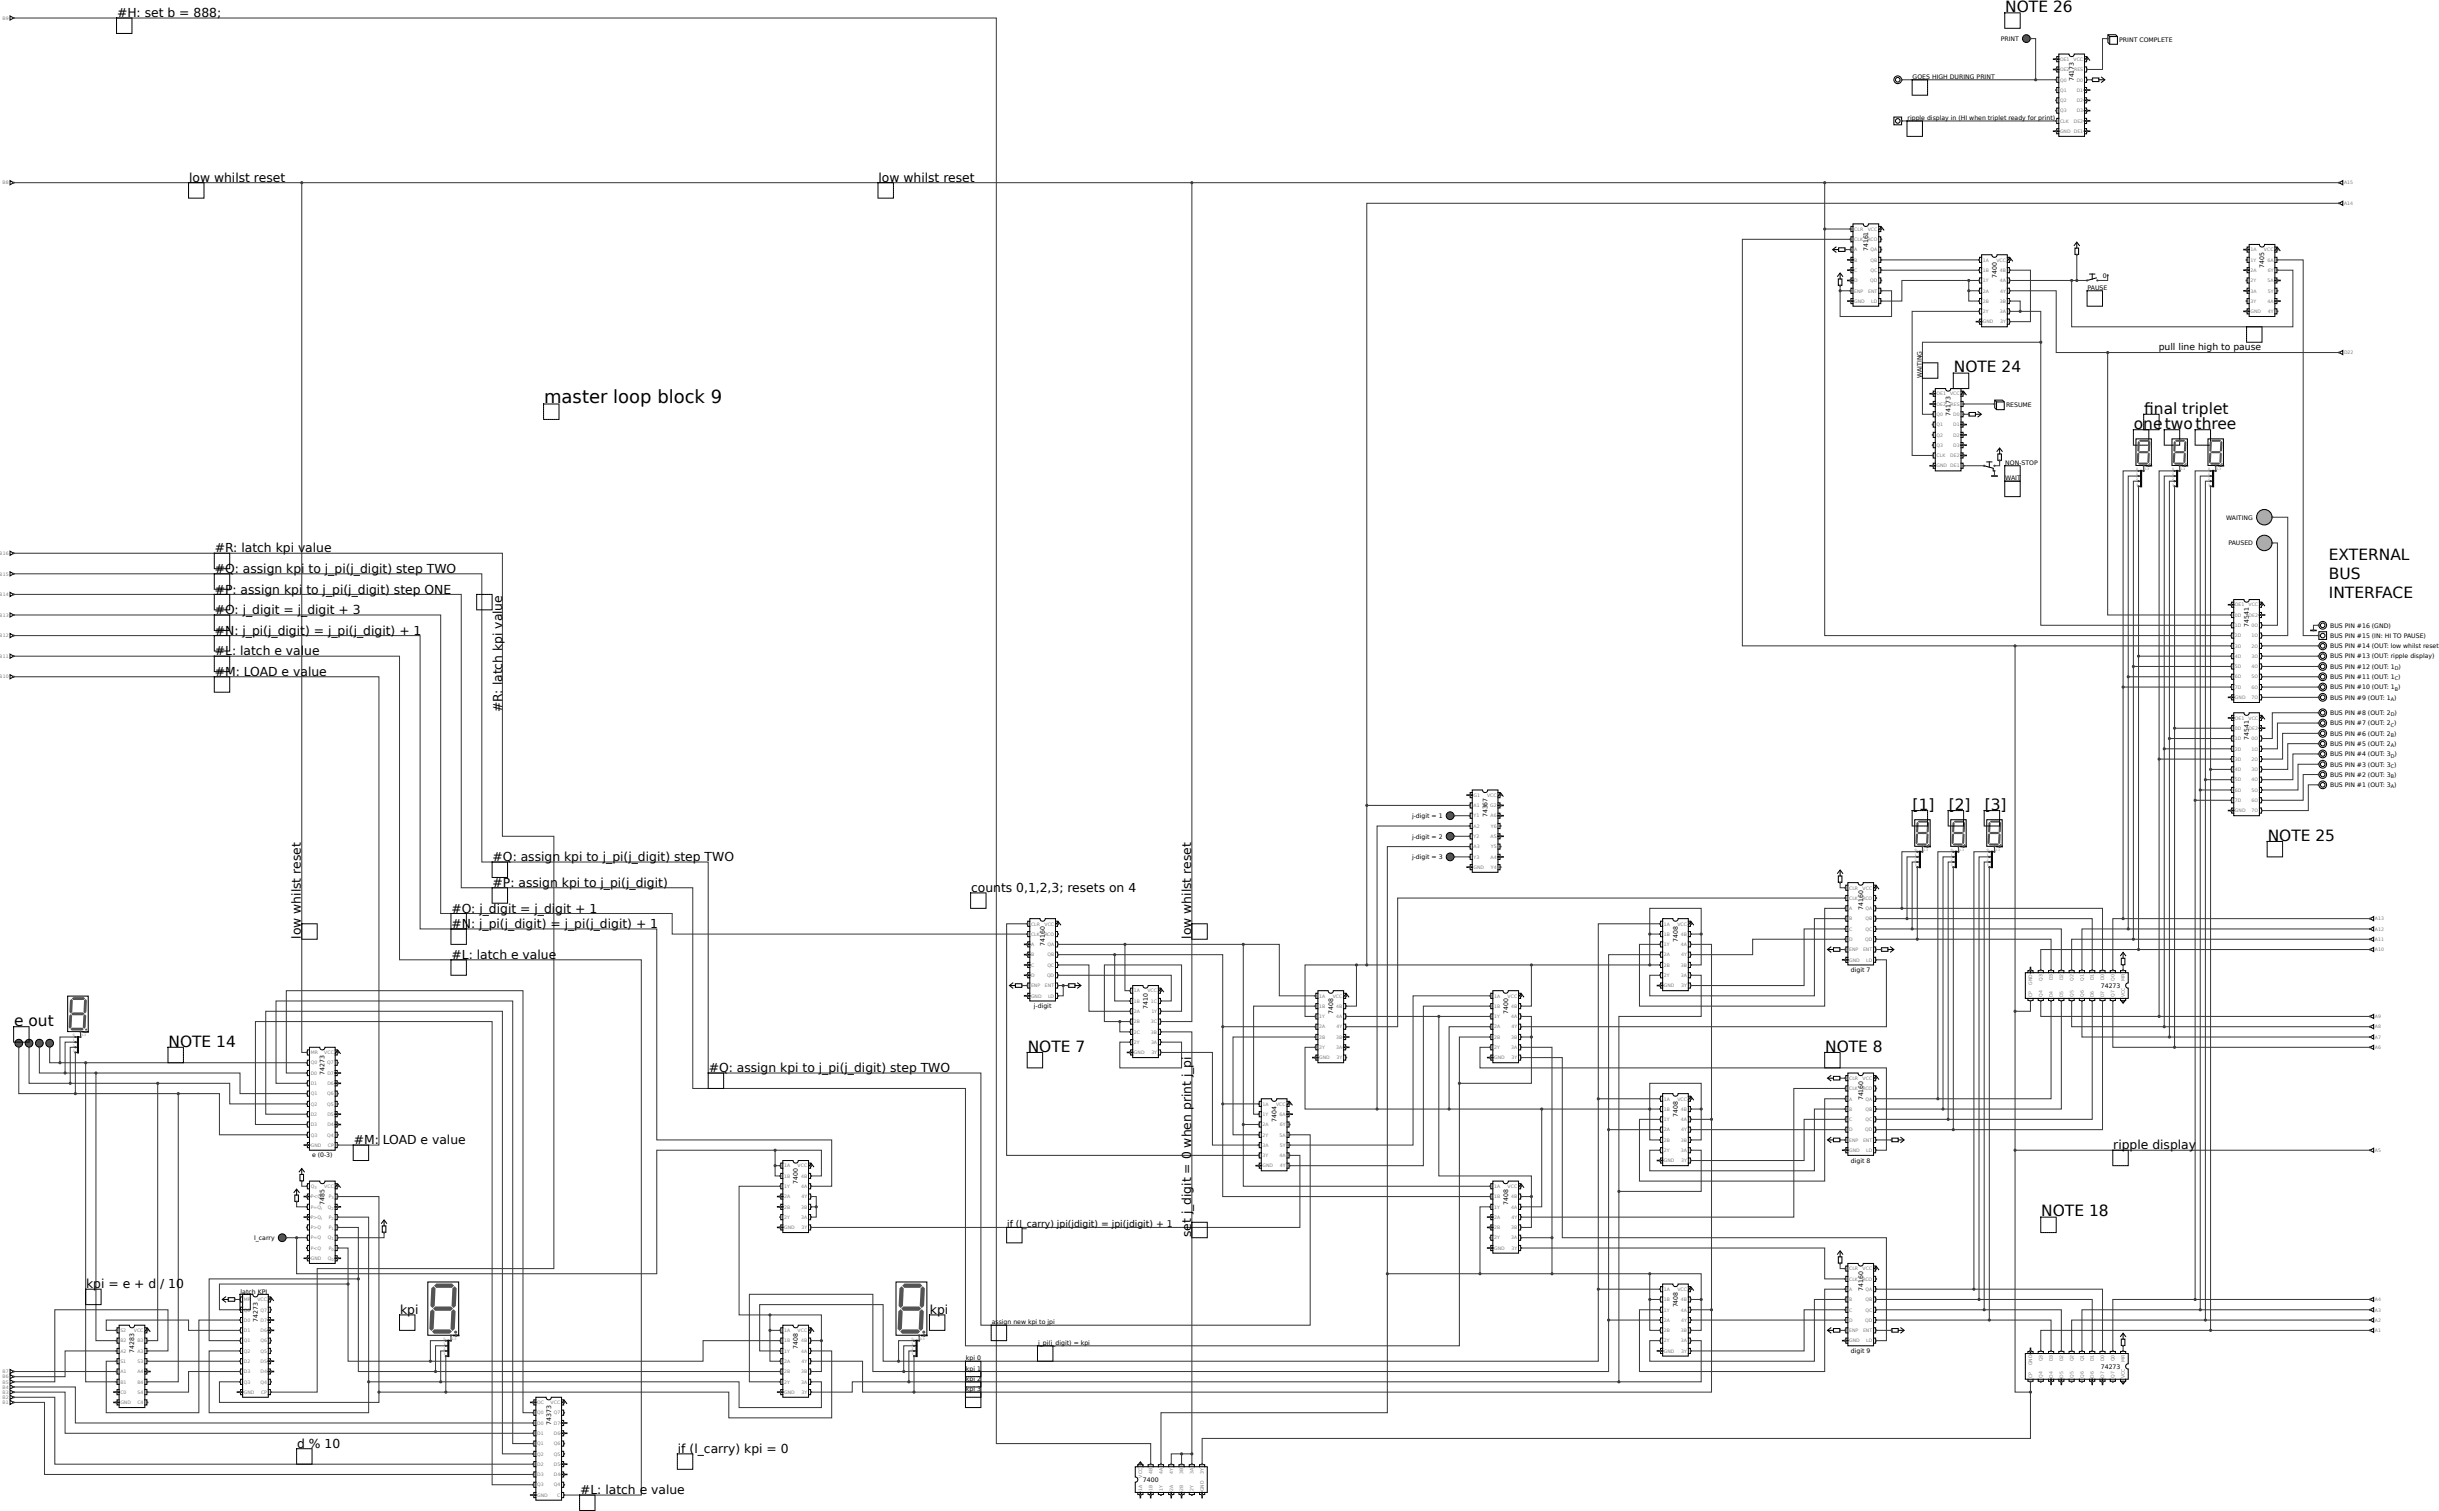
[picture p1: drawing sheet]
<svg xmlns="http://www.w3.org/2000/svg" width="1422mm" height="881mm" viewBox="0 0 1422 881" stroke-linecap="round" stroke-linejoin="round" font-family="sans-serif">
<defs><g id="words">
<text font-size="10.5" x="317" y="235">master loop block 9</text>
<g font-size="9">
<text x="1169" y="7">NOTE 26</text>
<text x="1139" y="217">NOTE 24</text>
<text x="1250" y="241">fnal triplet</text>
<text x="1250" y="241">i</text>
<text x="1244" y="250">one</text>
<text x="1262" y="250">two three</text>
<text x="1358" y="326">EXTERNAL</text>
<text x="1358" y="337">BUS</text>
<text x="1358" y="349">INTERFACE</text>
<text x="1115" y="472">[1]</text>
<text x="1136" y="472">[2]</text>
<text x="1157" y="472">[3]</text>
<text x="1322" y="490">NOTE 25</text>
<text x="8" y="598">e out</text>
<text x="98" y="610">NOTE 14</text>
<text x="599" y="613">NOTE 7</text>
<text x="1064" y="613">NOTE 8</text>
<text x="1190" y="709">NOTE 18</text>
</g>
<g font-size="7.2">
<text x="68" y="10">#H: set b = 888;</text>
<text x="110" y="106">low whilst reset</text>
<text x="512" y="106">low whilst reset</text>
<text x="125" y="322">#R: latch kpi value</text>
<text x="125" y="334">#Q: assign kpi to j_pi(j_digit) step TWO</text>
<text x="125" y="346">#P: assign kpi to j_pi(j_digit) step ONE</text>
<text x="125" y="358">#O: j_digit = j_digit + 3</text>
<text x="125" y="370">#N: j_pi(j_digit) = j_pi(j_digit) + 1</text>
<text x="125" y="382">#L: latch e value</text>
<text x="125" y="394">#M: LOAD e value</text>
<text x="293" y="415" transform="rotate(-90 293 415)">#R: latch kpi value</text>
<text x="287" y="502">#Q: assign kpi to j_pi(j_digit) step TWO</text>
<text x="287" y="517">#P: assign kpi to j_pi(j_digit)</text>
<text x="566" y="520">counts 0,1,2,3; resets on 4</text>
<text x="263" y="532">#O: j_digit = j_digit + 1</text>
<text x="263" y="541">#N: j_pi(j_digit) = j_pi(j_digit) + 1</text>
<text x="176" y="547" transform="rotate(-90 176 547)">low whilst reset</text>
<text x="694" y="547" transform="rotate(-90 694 547)">low whilst reset</text>
<text x="263" y="559">#L: latch e value</text>
<text x="413" y="625">#Q: assign kpi to j_pi(j_digit) step TWO</text>
<text x="206" y="667">#M: LOAD e value</text>
<text x="1232" y="670">ripple display</text>
<text x="694" y="721" transform="rotate(-90 694 721)">set j_digit = 0 when print j_pi</text>
<text x="50" y="751">kpi = e + d / 10</text>
<text x="233" y="766">kpi</text>
<text x="542" y="766">kpi</text>
<text x="173" y="844">d % 10</text>
<text x="395" y="847">if (l_carry) kpi = 0</text>
<text x="338" y="871">#L: latch e value</text>
</g>
<g font-size="5.4">
<text x="1259" y="204">pull line high to pause</text>
<text x="587" y="715">if (l_carry) jpi(jdigit) = jpi(jdigit) + 1</text>
</g>
<g font-size="3.6">
<text x="1167" y="24">PRINT</text>
<text x="1236" y="24">PRINT COMPLETE</text>
<text x="1115" y="46">GOES HIGH DURING PRINT</text>
<text x="1209" y="47" transform="rotate(-90 1209 47)">74173</text>
<text x="1112" y="70">ripple display in (HI when triplet ready for print)</text>
<text x="1089" y="146" transform="rotate(-90 1089 146)">74161</text>
<text x="1226" y="162">0</text>
<text x="1320" y="156" transform="rotate(-90 1320 156)">7405</text>
<text x="1164" y="162" transform="rotate(-90 1164 162)">7400</text>
<text x="1217" y="169">PAUSE</text>
<text x="1120" y="220" transform="rotate(-90 1120 220)">WAITING</text>
<text x="1170" y="237">RESUME</text>
<text x="1137" y="242" transform="rotate(-90 1137 242)">74173</text>
<text x="1169" y="271">NON-STOP</text>
<text x="1169" y="280">WAIT</text>
<text x="1298" y="303">WAITING</text>
<text x="1299" y="318">PAUSED</text>
<text x="1311" y="365" transform="rotate(-90 1311 365)">74541</text>
<text x="1359" y="366">BUS PIN #16 (GND)</text>
<text x="1359" y="372">BUS PIN #15 (IN: HI TO PAUSE)</text>
<text x="1359" y="378">BUS PIN #14 (OUT: low whilst reset</text>
<text x="1359" y="384">BUS PIN #13 (OUT: ripple display)</text>
<text x="1359" y="390">BUS PIN #12 (OUT: 1 )</text>
<text x="1359" y="396">BUS PIN #11 (OUT: 1 )</text>
<text x="1359" y="402">BUS PIN #10 (OUT: 1 )</text>
<text x="1359" y="408">BUS PIN #9 (OUT: 1 )</text>
<text x="1359" y="417">BUS PIN #8 (OUT: 2 )</text>
<text x="1359" y="423">BUS PIN #7 (OUT: 2 )</text>
<text x="1311" y="431" transform="rotate(-90 1311 431)">74541</text>
<text x="1359" y="429">BUS PIN #6 (OUT: 2 )</text>
<text x="1359" y="435">BUS PIN #5 (OUT: 2 )</text>
<text x="1359" y="441">BUS PIN #4 (OUT: 3 )</text>
<text x="1359" y="447">BUS PIN #3 (OUT: 3 )</text>
<text x="1359" y="453">BUS PIN #2 (OUT: 3 )</text>
<text x="1359" y="459">BUS PIN #1 (OUT: 3 )</text>
<text x="823" y="477">j-digit = 1</text>
<text x="867" y="476" transform="rotate(-90 867 476)">74367</text>
<text x="823" y="489">j-digit = 2</text>
<text x="823" y="501">j-digit = 3</text>
<text x="1086" y="530" transform="rotate(-90 1086 530)">74160</text>
<text x="609" y="551" transform="rotate(-90 609 551)">74160</text>
<text x="978" y="549" transform="rotate(-90 978 549)">7408</text>
<text x="1079" y="567">digit 7</text>
<text x="1225" y="576">74273</text>
<text x="603" y="588">j-digit</text>
<text x="669" y="588" transform="rotate(-90 669 588)">7410</text>
<text x="777" y="591" transform="rotate(-90 777 591)">7408</text>
<text x="879" y="591" transform="rotate(-90 879 591)">7400</text>
<text x="189" y="626" transform="rotate(-90 189 626)">74273</text>
<text x="1086" y="641" transform="rotate(-90 1086 641)">74160</text>
<text x="978" y="651" transform="rotate(-90 978 651)">7408</text>
<text x="744" y="654" transform="rotate(-90 744 654)">7404</text>
<text x="182" y="675">e (0-3)</text>
<text x="1079" y="678">digit 8</text>
<text x="465" y="690" transform="rotate(-90 465 690)">7400</text>
<text x="189" y="702" transform="rotate(-90 189 702)">7485</text>
<text x="879" y="702" transform="rotate(-90 879 702)">7408</text>
<text x="148" y="723">l_carry</text>
<text x="140" y="754">latch KPI</text>
<text x="1086" y="752" transform="rotate(-90 1086 752)">74160</text>
<text x="978" y="762" transform="rotate(-90 978 762)">7408</text>
<text x="150" y="770" transform="rotate(-90 150 770)">74273</text>
<text x="578" y="772">assign new kpi to jpi</text>
<text x="605" y="784">j_pi(j_digit) = kpi</text>
<text x="78" y="788" transform="rotate(-90 78 788)">74283</text>
<text x="465" y="786" transform="rotate(-90 465 786)">7408</text>
<text x="1079" y="789">digit 9</text>
<text x="563" y="793">kpi 0</text>
<text x="1225" y="798">74273</text>
<text x="563" y="799">kpi 1</text>
<text x="563" y="805">kpi 2</text>
<text x="563" y="811">kpi 3</text>
<text x="321" y="830" transform="rotate(-90 321 830)">74373</text>
<text x="666" y="864">7400</text>
</g>
<g font-size="2.9">
<text x="1396" y="391">D</text>
<text x="1396" y="397">C</text>
<text x="1396" y="403">B</text>
<text x="1394" y="409">A</text>
<text x="1394" y="418">D</text>
<text x="1394" y="424">C</text>
<text x="1394" y="430">B</text>
<text x="1394" y="436">A</text>
<text x="1394" y="442">D</text>
<text x="1394" y="448">C</text>
<text x="1394" y="454">B</text>
<text x="1394" y="460">A</text>
</g>
<g font-size="2.7" fill="#808080">
<text x="2" y="12">B9</text>
<text x="1201" y="36">OE1</text>
<text x="1209" y="36">VCC</text>
<text x="1201" y="42">OE2</text>
<text x="1209" y="42">RES</text>
<text x="1201" y="48">Q0</text>
<text x="1211" y="48">D0</text>
<text x="1201" y="54">Q1</text>
<text x="1211" y="54">D1</text>
<text x="1201" y="60">Q2</text>
<text x="1211" y="60">D2</text>
<text x="1201" y="66">Q3</text>
<text x="1211" y="66">D3</text>
<text x="1201" y="72">CLK</text>
<text x="1209" y="72">DE2</text>
<text x="1201" y="78">GND DE1</text>
<text x="2" y="108">B8</text>
<text x="1367" y="108">A15</text>
<text x="1367" y="120">A14</text>
<text x="1081" y="135">CLR</text>
<text x="1089" y="135">VCC</text>
<text x="1081" y="141">CLK</text>
<text x="1089" y="141">RCO</text>
<text x="1081" y="147">A</text>
<text x="1091" y="147">QA</text>
<text x="1312" y="147">1A</text>
<text x="1320" y="147">VCC</text>
<text x="1081" y="153">B</text>
<text x="1091" y="153">QB</text>
<text x="1156" y="153">1A</text>
<text x="1164" y="153">VCC</text>
<text x="1312" y="153">1Y</text>
<text x="1322" y="153">6A</text>
<text x="1081" y="159">C</text>
<text x="1091" y="159">QC</text>
<text x="1156" y="159">1B</text>
<text x="1166" y="159">4B</text>
<text x="1312" y="159">2A</text>
<text x="1322" y="159">6Y</text>
<text x="1081" y="165">D</text>
<text x="1090" y="165">QD</text>
<text x="1156" y="165">1Y</text>
<text x="1166" y="165">4A</text>
<text x="1312" y="165">2Y</text>
<text x="1322" y="165">5A</text>
<text x="1081" y="171">ENP</text>
<text x="1089" y="171">ENT</text>
<text x="1156" y="171">2A</text>
<text x="1166" y="171">4Y</text>
<text x="1312" y="171">3A</text>
<text x="1322" y="171">5Y</text>
<text x="1081" y="177">GND</text>
<text x="1091" y="177">LD</text>
<text x="1156" y="177">2B</text>
<text x="1166" y="177">3B</text>
<text x="1312" y="177">3Y</text>
<text x="1322" y="177">4A</text>
<text x="1156" y="183">2Y</text>
<text x="1166" y="183">3A</text>
<text x="1312" y="183">GND</text>
<text x="1322" y="183">4Y</text>
<text x="1156" y="189">GND</text>
<text x="1166" y="189">3Y</text>
<text x="1367" y="207">D22</text>
<text x="1129" y="231">OE1</text>
<text x="1137" y="231">VCC</text>
<text x="1129" y="237">OE2</text>
<text x="1137" y="237">RES</text>
<text x="1129" y="243">Q0</text>
<text x="1139" y="243">D0</text>
<text x="1129" y="249">Q1</text>
<text x="1139" y="249">D1</text>
<text x="1129" y="255">Q2</text>
<text x="1139" y="255">D2</text>
<text x="1129" y="261">Q3</text>
<text x="1139" y="261">D3</text>
<text x="1129" y="267">CLK</text>
<text x="1137" y="267">DE2</text>
<text x="1129" y="273">GND DE1</text>
<text x="0" y="324">B16</text>
<text x="0" y="336">B15</text>
<text x="0" y="348">B14</text>
<text x="1303" y="354">OE1</text>
<text x="1311" y="354">VCC</text>
<text x="0" y="360">B13</text>
<text x="1303" y="360">0D</text>
<text x="1311" y="360">OE2</text>
<text x="1303" y="366">1D</text>
<text x="1313" y="366">0O</text>
<text x="0" y="372">B12</text>
<text x="1303" y="372">2D</text>
<text x="1313" y="372">1O</text>
<text x="1303" y="378">3D</text>
<text x="1313" y="378">2O</text>
<text x="0" y="384">B11</text>
<text x="1303" y="384">4D</text>
<text x="1313" y="384">3O</text>
<text x="1303" y="390">5D</text>
<text x="1313" y="390">4O</text>
<text x="0" y="396">B10</text>
<text x="1303" y="396">6D</text>
<text x="1313" y="396">5O</text>
<text x="1303" y="402">7D</text>
<text x="1313" y="402">6O</text>
<text x="1303" y="408">GND</text>
<text x="1313" y="408">7O</text>
<text x="1303" y="420">OE1</text>
<text x="1311" y="420">VCC</text>
<text x="1303" y="426">0D</text>
<text x="1311" y="426">OE2</text>
<text x="1303" y="432">1D</text>
<text x="1313" y="432">0O</text>
<text x="1303" y="438">2D</text>
<text x="1313" y="438">1O</text>
<text x="1303" y="444">3D</text>
<text x="1313" y="444">2O</text>
<text x="1303" y="450">4D</text>
<text x="1313" y="450">3O</text>
<text x="1303" y="456">5D</text>
<text x="1313" y="456">4O</text>
<text x="1303" y="462">6D</text>
<text x="1313" y="462">5O</text>
<text x="859" y="465">G1</text>
<text x="867" y="465">VCC</text>
<text x="1303" y="468">7D</text>
<text x="1313" y="468">6O</text>
<text x="859" y="471">A1</text>
<text x="869" y="471">G2</text>
<text x="1303" y="474">GND</text>
<text x="1313" y="474">7O</text>
<text x="859" y="477">Y1</text>
<text x="869" y="477">A6</text>
<text x="859" y="483">A2</text>
<text x="869" y="483">Y6</text>
<text x="859" y="489">Y2</text>
<text x="869" y="489">A5</text>
<text x="859" y="495">A3</text>
<text x="869" y="495">Y5</text>
<text x="859" y="501">Y3</text>
<text x="869" y="501">A4</text>
<text x="859" y="507">GND</text>
<text x="869" y="507">Y4</text>
<text x="1078" y="519">CLR</text>
<text x="1086" y="519">VCC</text>
<text x="1078" y="525">CLK</text>
<text x="1086" y="525">RCO</text>
<text x="1078" y="531">A</text>
<text x="1088" y="531">QA</text>
<text x="601" y="540">CLR</text>
<text x="609" y="540">VCC</text>
<text x="970" y="540">1A</text>
<text x="978" y="540">VCC</text>
<text x="1078" y="537">B</text>
<text x="1088" y="537">QB</text>
<text x="1385" y="537">A13</text>
<text x="601" y="546">CLK</text>
<text x="609" y="546">RCO</text>
<text x="970" y="546">1B</text>
<text x="980" y="546">4B</text>
<text x="1078" y="543">C</text>
<text x="1088" y="543">QC</text>
<text x="1385" y="543">A12</text>
<text x="601" y="552">A</text>
<text x="611" y="552">QA</text>
<text x="970" y="552">1Y</text>
<text x="980" y="552">4A</text>
<text x="1078" y="549">D</text>
<text x="1087" y="549">QD</text>
<text x="1385" y="549">A11</text>
<text x="601" y="558">B</text>
<text x="611" y="558">QB</text>
<text x="970" y="558">2A</text>
<text x="980" y="558">4Y</text>
<text x="1078" y="555">ENP</text>
<text x="1086" y="555">ENT</text>
<text x="1385" y="555">A10</text>
<text x="601" y="564">C</text>
<text x="611" y="564">QC</text>
<text x="970" y="564">2B</text>
<text x="980" y="564">3B</text>
<text x="1078" y="561">GND</text>
<text x="1088" y="561">LD</text>
<text x="601" y="570">D</text>
<text x="610" y="570">QD</text>
<text x="970" y="570">2Y</text>
<text x="980" y="570">3A</text>
<text x="601" y="576">ENP</text>
<text x="609" y="576">ENT</text>
<text x="970" y="576">GND</text>
<text x="980" y="576">3Y</text>
<text x="1185" y="574" transform="rotate(-90 1185 574)">GND</text>
<text x="1191" y="572" transform="rotate(-90 1191 572)">Q3</text>
<text x="1197" y="572" transform="rotate(-90 1197 572)">D3</text>
<text x="1203" y="572" transform="rotate(-90 1203 572)">D2</text>
<text x="1209" y="572" transform="rotate(-90 1209 572)">Q2</text>
<text x="1215" y="572" transform="rotate(-90 1215 572)">Q1</text>
<text x="1221" y="572" transform="rotate(-90 1221 572)">D1</text>
<text x="1227" y="572" transform="rotate(-90 1227 572)">D0</text>
<text x="1233" y="572" transform="rotate(-90 1233 572)">Q0</text>
<text x="1239" y="572" transform="rotate(-90 1239 572)">MR</text>
<text x="601" y="582">GND</text>
<text x="611" y="582">LD</text>
<text x="661" y="579">1A</text>
<text x="669" y="579">VCC</text>
<text x="769" y="582">1A</text>
<text x="777" y="582">VCC</text>
<text x="871" y="582">1A</text>
<text x="879" y="582">VCC</text>
<text x="1185" y="581" transform="rotate(-90 1185 581)">CP</text>
<text x="1191" y="581" transform="rotate(-90 1191 581)">Q4</text>
<text x="1197" y="581" transform="rotate(-90 1197 581)">D4</text>
<text x="1203" y="581" transform="rotate(-90 1203 581)">D5</text>
<text x="1209" y="581" transform="rotate(-90 1209 581)">Q5</text>
<text x="1215" y="581" transform="rotate(-90 1215 581)">Q6</text>
<text x="1221" y="581" transform="rotate(-90 1221 581)">D6</text>
<text x="1227" y="581" transform="rotate(-90 1227 581)">D7</text>
<text x="1233" y="581" transform="rotate(-90 1233 581)">Q7</text>
<text x="1239" y="581" transform="rotate(-90 1239 581)">VCC</text>
<text x="661" y="585">1B</text>
<text x="671" y="585">1C</text>
<text x="769" y="588">1B</text>
<text x="779" y="588">4B</text>
<text x="871" y="588">1B</text>
<text x="881" y="588">4B</text>
<text x="661" y="591">2A</text>
<text x="671" y="591">1Y</text>
<text x="769" y="594">1Y</text>
<text x="779" y="594">4A</text>
<text x="871" y="594">1Y</text>
<text x="881" y="594">4A</text>
<text x="1385" y="594">A9</text>
<text x="661" y="597">2B</text>
<text x="671" y="597">3C</text>
<text x="769" y="600">2A</text>
<text x="779" y="600">4Y</text>
<text x="871" y="600">2A</text>
<text x="881" y="600">4Y</text>
<text x="1385" y="600">A8</text>
<text x="661" y="603">2C</text>
<text x="671" y="603">3B</text>
<text x="769" y="606">2B</text>
<text x="779" y="606">3B</text>
<text x="871" y="606">2B</text>
<text x="881" y="606">3B</text>
<text x="1385" y="606">A7</text>
<text x="661" y="609">2Y</text>
<text x="671" y="609">3A</text>
<text x="769" y="612">2Y</text>
<text x="779" y="612">3A</text>
<text x="871" y="612">2Y</text>
<text x="881" y="612">3A</text>
<text x="1385" y="612">A6</text>
<text x="181" y="615">MR</text>
<text x="189" y="615">VCC</text>
<text x="661" y="615">GND</text>
<text x="671" y="615">3Y</text>
<text x="769" y="618">GND</text>
<text x="779" y="618">3Y</text>
<text x="871" y="618">GND</text>
<text x="881" y="618">3Y</text>
<text x="181" y="621">Q0</text>
<text x="191" y="621">Q7</text>
<text x="181" y="627">D0</text>
<text x="191" y="627">D7</text>
<text x="1078" y="630">CLR</text>
<text x="1086" y="630">VCC</text>
<text x="181" y="633">D1</text>
<text x="191" y="633">D6</text>
<text x="1078" y="636">CLK</text>
<text x="1086" y="636">RCO</text>
<text x="181" y="639">Q1</text>
<text x="191" y="639">Q6</text>
<text x="970" y="642">1A</text>
<text x="978" y="642">VCC</text>
<text x="1078" y="642">A</text>
<text x="1088" y="642">QA</text>
<text x="181" y="645">Q2</text>
<text x="191" y="645">Q5</text>
<text x="736" y="645">1A</text>
<text x="744" y="645">VCC</text>
<text x="970" y="648">1B</text>
<text x="980" y="648">4B</text>
<text x="1078" y="648">B</text>
<text x="1088" y="648">QB</text>
<text x="181" y="651">D2</text>
<text x="191" y="651">D5</text>
<text x="736" y="651">1Y</text>
<text x="746" y="651">6A</text>
<text x="970" y="654">1Y</text>
<text x="980" y="654">4A</text>
<text x="1078" y="654">C</text>
<text x="1088" y="654">QC</text>
<text x="181" y="657">D3</text>
<text x="191" y="657">D4</text>
<text x="736" y="657">2A</text>
<text x="746" y="657">6Y</text>
<text x="970" y="660">2A</text>
<text x="980" y="660">4Y</text>
<text x="1078" y="660">D</text>
<text x="1087" y="660">QD</text>
<text x="181" y="663">Q3</text>
<text x="191" y="663">Q4</text>
<text x="736" y="663">2Y</text>
<text x="746" y="663">5A</text>
<text x="970" y="666">2B</text>
<text x="980" y="666">3B</text>
<text x="1078" y="666">ENP</text>
<text x="1086" y="666">ENT</text>
<text x="181" y="669">GND</text>
<text x="191" y="669">CP</text>
<text x="736" y="669">3A</text>
<text x="746" y="669">5Y</text>
<text x="970" y="672">2Y</text>
<text x="980" y="672">3A</text>
<text x="1078" y="672">GND</text>
<text x="1088" y="672">LD</text>
<text x="1385" y="672">A5</text>
<text x="736" y="675">3Y</text>
<text x="746" y="675">4A</text>
<text x="970" y="678">GND</text>
<text x="980" y="678">3Y</text>
<text x="457" y="681">1A</text>
<text x="465" y="681">VCC</text>
<text x="736" y="681">GND</text>
<text x="746" y="681">4Y</text>
<text x="457" y="687">1B</text>
<text x="467" y="687">4B</text>
<text x="181" y="693">Q</text>
<text x="189" y="693">VCC</text>
<text x="457" y="693">1Y</text>
<text x="467" y="693">4A</text>
<text x="871" y="693">1A</text>
<text x="879" y="693">VCC</text>
<text x="181" y="699">P&lt;Q</text>
<text x="192" y="699">P</text>
<text x="457" y="699">2A</text>
<text x="467" y="699">4Y</text>
<text x="871" y="699">1B</text>
<text x="881" y="699">4B</text>
<text x="181" y="705">P=Q</text>
<text x="191" y="705">Q</text>
<text x="457" y="705">2B</text>
<text x="467" y="705">3B</text>
<text x="871" y="705">1Y</text>
<text x="881" y="705">4A</text>
<text x="181" y="711">P&gt;Q</text>
<text x="192" y="711">P</text>
<text x="457" y="711">2Y</text>
<text x="467" y="711">3A</text>
<text x="871" y="711">2A</text>
<text x="881" y="711">4Y</text>
<text x="181" y="717">P&gt;Q</text>
<text x="192" y="717">P</text>
<text x="457" y="717">GND</text>
<text x="467" y="717">3Y</text>
<text x="871" y="717">2B</text>
<text x="881" y="717">3B</text>
<text x="181" y="723">P=Q</text>
<text x="191" y="723">Q</text>
<text x="871" y="723">2Y</text>
<text x="881" y="723">3A</text>
<text x="181" y="729">P&lt;Q</text>
<text x="192" y="729">P</text>
<text x="871" y="729">GND</text>
<text x="881" y="729">3Y</text>
<text x="181" y="735">GND</text>
<text x="191" y="735">Q</text>
<text x="1078" y="741">CLR</text>
<text x="1086" y="741">VCC</text>
<text x="1078" y="747">CLK</text>
<text x="1086" y="747">RCO</text>
<text x="970" y="753">1A</text>
<text x="978" y="753">VCC</text>
<text x="1078" y="753">A</text>
<text x="1088" y="753">QA</text>
<text x="142" y="759">MR</text>
<text x="150" y="759">VCC</text>
<text x="970" y="759">1B</text>
<text x="980" y="759">4B</text>
<text x="1078" y="759">B</text>
<text x="1088" y="759">QB</text>
<text x="1385" y="759">A4</text>
<text x="142" y="765">Q0</text>
<text x="152" y="765">Q7</text>
<text x="970" y="765">1Y</text>
<text x="980" y="765">4A</text>
<text x="1078" y="765">C</text>
<text x="1088" y="765">QC</text>
<text x="1385" y="765">A3</text>
<text x="142" y="771">D0</text>
<text x="152" y="771">D7</text>
<text x="970" y="771">2A</text>
<text x="980" y="771">4Y</text>
<text x="1078" y="771">D</text>
<text x="1087" y="771">QD</text>
<text x="1385" y="771">A2</text>
<text x="70" y="777">S2</text>
<text x="78" y="777">VCC</text>
<text x="142" y="777">D1</text>
<text x="152" y="777">D6</text>
<text x="457" y="777">1A</text>
<text x="465" y="777">VCC</text>
<text x="970" y="777">2B</text>
<text x="980" y="777">3B</text>
<text x="1078" y="777">ENP</text>
<text x="1086" y="777">ENT</text>
<text x="1385" y="777">A1</text>
<text x="70" y="783">B2</text>
<text x="80" y="783">B3</text>
<text x="142" y="783">Q1</text>
<text x="152" y="783">Q6</text>
<text x="457" y="783">1B</text>
<text x="467" y="783">4B</text>
<text x="970" y="783">2Y</text>
<text x="980" y="783">3A</text>
<text x="1078" y="783">GND</text>
<text x="1088" y="783">LD</text>
<text x="70" y="789">A2</text>
<text x="80" y="789">A3</text>
<text x="142" y="789">Q2</text>
<text x="152" y="789">Q5</text>
<text x="457" y="789">1Y</text>
<text x="467" y="789">4A</text>
<text x="970" y="789">GND</text>
<text x="980" y="789">3Y</text>
<text x="70" y="795">S1</text>
<text x="80" y="795">S3</text>
<text x="142" y="795">D2</text>
<text x="152" y="795">D5</text>
<text x="457" y="795">2A</text>
<text x="467" y="795">4Y</text>
<text x="1185" y="796" transform="rotate(-90 1185 796)">GND</text>
<text x="1191" y="794" transform="rotate(-90 1191 794)">Q3</text>
<text x="1197" y="794" transform="rotate(-90 1197 794)">D3</text>
<text x="1203" y="794" transform="rotate(-90 1203 794)">D2</text>
<text x="1209" y="794" transform="rotate(-90 1209 794)">Q2</text>
<text x="1215" y="794" transform="rotate(-90 1215 794)">Q1</text>
<text x="1221" y="794" transform="rotate(-90 1221 794)">D1</text>
<text x="1227" y="794" transform="rotate(-90 1227 794)">D0</text>
<text x="1233" y="794" transform="rotate(-90 1233 794)">Q0</text>
<text x="1239" y="794" transform="rotate(-90 1239 794)">MR</text>
<text x="2" y="804">B6</text>
<text x="2" y="801">B7</text>
<text x="70" y="801">A1</text>
<text x="80" y="801">A4</text>
<text x="142" y="801">D3</text>
<text x="152" y="801">D4</text>
<text x="457" y="801">2B</text>
<text x="467" y="801">3B</text>
<text x="1185" y="803" transform="rotate(-90 1185 803)">CP</text>
<text x="1191" y="803" transform="rotate(-90 1191 803)">Q4</text>
<text x="1197" y="803" transform="rotate(-90 1197 803)">D4</text>
<text x="1203" y="803" transform="rotate(-90 1203 803)">D5</text>
<text x="1209" y="803" transform="rotate(-90 1209 803)">Q5</text>
<text x="1215" y="803" transform="rotate(-90 1215 803)">Q6</text>
<text x="1221" y="803" transform="rotate(-90 1221 803)">D6</text>
<text x="1227" y="803" transform="rotate(-90 1227 803)">D7</text>
<text x="1233" y="803" transform="rotate(-90 1233 803)">Q7</text>
<text x="1239" y="803" transform="rotate(-90 1239 803)">VCC</text>
<text x="2" y="810">B4</text>
<text x="2" y="807">B5</text>
<text x="70" y="807">B1</text>
<text x="80" y="807">B4</text>
<text x="142" y="807">Q3</text>
<text x="152" y="807">Q4</text>
<text x="457" y="807">2Y</text>
<text x="467" y="807">3A</text>
<text x="2" y="816">B2</text>
<text x="2" y="813">B3</text>
<text x="70" y="813">C0</text>
<text x="80" y="813">S4</text>
<text x="142" y="813">GND</text>
<text x="152" y="813">CP</text>
<text x="457" y="813">GND</text>
<text x="467" y="813">3Y</text>
<text x="2" y="819">B1</text>
<text x="70" y="819">GND</text>
<text x="80" y="819">C4</text>
<text x="313" y="819">OC</text>
<text x="321" y="819">VCC</text>
<text x="313" y="825">Q0</text>
<text x="323" y="825">Q7</text>
<text x="313" y="831">D0</text>
<text x="323" y="831">D7</text>
<text x="313" y="837">D1</text>
<text x="323" y="837">D6</text>
<text x="313" y="843">Q1</text>
<text x="323" y="843">Q6</text>
<text x="313" y="849">Q2</text>
<text x="323" y="849">Q5</text>
<text x="313" y="855">D2</text>
<text x="323" y="855">D5</text>
<text x="313" y="861">D3</text>
<text x="323" y="861">D4</text>
<text x="666" y="861" transform="rotate(-90 666 861)">VCC</text>
<text x="672" y="859" transform="rotate(-90 672 859)">4B</text>
<text x="678" y="859" transform="rotate(-90 678 859)">4A</text>
<text x="684" y="859" transform="rotate(-90 684 859)">4Y</text>
<text x="690" y="859" transform="rotate(-90 690 859)">3B</text>
<text x="696" y="859" transform="rotate(-90 696 859)">3A</text>
<text x="702" y="859" transform="rotate(-90 702 859)">3Y</text>
<text x="313" y="867">Q3</text>
<text x="323" y="867">Q4</text>
<text x="666" y="869" transform="rotate(-90 666 869)">1A</text>
<text x="672" y="869" transform="rotate(-90 672 869)">1B</text>
<text x="678" y="869" transform="rotate(-90 678 869)">1Y</text>
<text x="684" y="869" transform="rotate(-90 684 869)">2A</text>
<text x="690" y="869" transform="rotate(-90 690 869)">2B</text>
<text x="696" y="869" transform="rotate(-90 696 869)">2Y</text>
<text x="702" y="869" transform="rotate(-90 702 869)">GND</text>
<text x="313" y="873">GND</text>
<text x="325" y="873">C</text>
</g>
<g font-size="2.2" fill="#808080">
<text x="183" y="693">3</text>
<text x="187" y="699">i</text>
<text x="193" y="699">3</text>
<text x="187" y="705">i</text>
<text x="193" y="705">2</text>
<text x="187" y="711">i</text>
<text x="193" y="711">2</text>
<text x="193" y="717">1</text>
<text x="193" y="723">1</text>
<text x="193" y="729">0</text>
<text x="193" y="735">0</text>
</g>
<g font-size="1.8" fill="#808080">
<text x="1246" y="274">0</text>
<text x="1250" y="274">0-3</text>
<text x="1267" y="274">0</text>
<text x="1271" y="274">0-3</text>
<text x="1288" y="274">0</text>
<text x="1292" y="274">0-3</text>
<text x="1246" y="277">1</text>
<text x="1246" y="280">2</text>
<text x="1267" y="277">1</text>
<text x="1267" y="280">2</text>
<text x="1288" y="277">1</text>
<text x="1288" y="280">2</text>
<text x="1246" y="283">3</text>
<text x="1267" y="283">3</text>
<text x="1288" y="283">3</text>
<text x="1117" y="496">0</text>
<text x="1121" y="496">0-3</text>
<text x="1138" y="496">0</text>
<text x="1142" y="496">0-3</text>
<text x="1159" y="496">0</text>
<text x="1163" y="496">0-3</text>
<text x="1117" y="499">1</text>
<text x="1117" y="502">2</text>
<text x="1138" y="499">1</text>
<text x="1138" y="502">2</text>
<text x="1159" y="499">1</text>
<text x="1159" y="502">2</text>
<text x="1117" y="505">3</text>
<text x="1138" y="505">3</text>
<text x="1159" y="505">3</text>
<text x="43" y="604">0</text>
<text x="47" y="604">0-3</text>
<text x="43" y="607">1</text>
<text x="43" y="610">2</text>
<text x="43" y="613">3</text>
<text x="259" y="781">0</text>
<text x="259" y="784">1</text>
<text x="263" y="781">0-3</text>
<text x="532" y="781">0</text>
<text x="532" y="784">1</text>
<text x="536" y="781">0-3</text>
<text x="259" y="787">2</text>
<text x="259" y="790">3</text>
<text x="532" y="787">2</text>
<text x="532" y="790">3</text>
</g>
</g></defs>
<g fill="none" stroke="#3b3b3b" stroke-width=".6">
<path d="M8 11h573v831h90v12M1184 23h3v24M1229 23h-3v18h-9M1109 47h90M1217 47h3M1109 71h90M8 107h1356M176 107v506h3M695 107v488h-18M1064 107v27h15M1364 119h-567v351h60M1064 134v236h237"/>
<path d="M1079 140h-63v236h285M1076 146h3M1097 158h57M1097 152h57M1172 158h12v29h-12M1211 149v15M1328 158h9v32h-129v-26M1328 152h15v218h9M1073 170v14h30v-14h-6M1073 167v3h6M1148 170v5h6M1148 164v6h6"/>
<path d="M1154 164h-45v11h-12M1172 175h6v6M1172 170h27v36h165M1172 164h45M1229 161v3h-6M1154 181h-39v84h12M1172 181h18v19h-69v41h6M1190 200v164h111M1229 206v152h72M1145 235h18M1145 241h3M1145 271h12"/>
<path d="M1163 274v3M1166 268v3h-3M1247 277h-6v118h60M1247 274h-9v127h63M1250 271v3M1268 277h-6v160h39M1268 274h-9v169h42M1271 271v3M1289 277h-6v184h18M1289 274h-9v193h21M1292 271v3M1247 283v100h54"/>
<path d="M1247 280h-3v109h57M1268 283v142h33M1268 280h-3v151h36M1289 283v166h12M1289 280h-3v175h15M1325 301h9v69h-15M1325 316h3v48h-9M8 334h273v169h132v122h159v148h192v-112h-12M8 322h285v166h30v251h-138v73h-27M8 358h249v175h135v12h207M8 346h261v172h135v116h159v151h288v-154M8 370h237v172h138v122h102v27h-12"/>
<path d="M1175 376v213h9v-5M1319 376h33M1352 364h-3v3M8 395h213v272h-24M8 383h225v176h141v313h-45M1241 395v147M1244 389v159M1247 383v171M1319 395h33M1319 389h33M1319 383h33M1238 401v135"/>
<path d="M1319 407h33M1319 401h33M1352 416h-27v15h-6M1262 437v161M1265 431v173M1268 425v185M1352 434h-18v15h-15M1352 428h-21v15h-12M1352 422h-24v15h-9M1352 440h-15v15h-18M1259 443v149M1286 455v315"/>
<path d="M1289 449v327M1352 458h-6v15h-27M1352 452h-9v15h-24M1352 446h-12v15h-21M797 470v92M848 476h9M1280 467v290M1283 461v303M848 488h9M848 500h9M857 494h-48v248h183v15h-6M857 482h-54v164"/>
<path d="M1118 500h-6v36M1118 497h-9v33M1121 494v3M1139 500h-6v146M1139 497h-9v143M1142 494v3M1160 500h-6v257M1160 497h-9v254M1163 494v3M1073 515v3h3M1118 503h-3v39M1118 506v42"/>
<path d="M1139 503h-3v149M1139 506v152M1160 503h-3v261M1160 506v264M599 539h-12v134h147M968 539h-36v101h36M1076 524h-261v74h-30M1076 530h-12v57h-108v-36h12M1076 536h-18v45h-96v-13h6M1094 530h132v35M1094 536h126v29M1382 536h-150v29"/>
<path d="M617 556h96v42h54M617 551h129v30h21M650 556v28h9M656 551v27h3M725 551v104h9M962 545v17M968 545h-6v-15h30v15h-6M968 556h-30v102h30M986 551h12v101h-12M992 545v17h-6M1073 554h3M1076 548h-54v8h-36"/>
<path d="M1076 542h-24v33h-66M1094 559h6v39h-213M1094 548h102v17M1094 542h108v23M1094 554h3M1382 554h-192v11M1382 548h-174v17M1382 542h-168v23M596 575h3M617 562h18v27h24M617 568h66v16h-6M617 575h6"/>
<path d="M620 575v6h-3M791 562v25h-6M893 562v25h-6M968 562h-207v30h6M986 568h6v24h-48v102h48v-24h-6M1238 562v3M653 595v6h6M677 589h12v-27h-45v33h15M713 598v45M767 587h-36v62h3M785 592h84M839 592v93h54v12h-6"/>
<path d="M869 587h-39v92h-78M869 598h-24v48M869 581h-45v86h-72M887 592h6v12h-6M1175 589v81M1190 584v8h192M1196 584v56h-102M1202 584v62h-108M1208 584v14h174M1214 584v20h168M1220 584v68h-126M1226 584v74h-132"/>
<path d="M1232 584v26h150M11 610v27h117v24h51M17 610v21h117v12h45M23 610v15h117v12h39M29 610v9h150M44 604h-9v15M44 610h-3v21M44 607h-6v18M44 613v24M47 601v3M50 619v187h18M659 607h-6v15h36v-15h-12"/>
<path d="M677 601h18v247h-12v6M677 613h30v54h27M767 610h-6v36h207M767 604h-48v57h15M869 610h-6v12h237v48h-6M869 604h-18v27h42v-27M887 610h18v111h-18M887 616h24v105h189v61h-6M56 625v157h12M92 631v151h-6M104 637v169h-18M179 625h-12v-47h138v246h6"/>
<path d="M179 631h-18v-47h138v258h12M1073 628h3M1076 634h-30v75h-159M179 649h-24v-60h138v259h18M179 655h-30v-60h138v271h24M725 655v36h144M734 643h-21v54h156M899 646v57h-12M932 640v111h36M938 658v112M986 646h6v-15h-30v33h6M986 658h90"/>
<path d="M992 646v18h-6M998 652v112M1076 652h-24v24h-66M1076 640h-12v48h-108v-36h12M1076 646h-18v36h-96v-12h6M452 670v9h3M452 679v6h3M752 673h6v42h-285M1073 664h3M1094 664h9M1382 670h-207v142h9v-6M176 688v3h3"/>
<path d="M197 697h24v115h204v15h60v-39h-12M455 691h-24v76h48v15h-6M473 685h6v-15h-96v72h-210v-21M473 697h3v6h-3M893 697v18h-6M944 694v112M173 700v3h6M197 715h12v30h-87v37h18M197 709h18v97h216v15h48v-15h-6M224 718v3h-27M476 703v6h-3M869 703h-6v39"/>
<path d="M167 721h12M197 727h6v21h-75v16h12M887 727h177v18h12M905 721v21M1073 736v3h3M137 757h3M203 748v46h207v-12h45M209 745v55h246M809 742v82h-132v30M932 751v43h-417v-34h-72v28h12M962 742v15h6M962 757v19h6"/>
<path d="M992 757v19h-6M1076 757h-18v37h-96v-12h6M1076 751h-12v49h-108v-36h12M1094 757h126v31M1094 751h132v37M1382 757h-150v31M68 776h-6v-6h48v6h30M140 770h-24v54h-54v-30h6M263 779v3M449 767v9h6M449 776v18h6M536 779v3"/>
<path d="M968 770h-30v30h-429v-46h-72v52h18M986 764h12v48h-495v-18h-30M986 770h90M1073 776h3M1076 764h-24v24h-66M1094 764h108v24M1094 770h102v18M1094 776h9M1382 764h-168v24M1382 770h-174v18M1382 776h-192v12M8 800h60"/>
<path d="M68 788h-30v15h-30M86 788h12v-24h-66v42h-24M86 794h54M140 800h-30v12h-24M140 788h-18v36h93v-18M260 782h-9v12M260 785h-6v15M260 788h-3v18M260 791v21M479 782v18h-6M533 782h-9v12M533 785h-6v15"/>
<path d="M533 788h-3v18M533 791v21M986 782h6v24h-495v6h-24M1238 785v3M8 809h36v21h267M8 812h30v24h273M8 815h24v39h279M8 818h18v42h285M140 806h-12v12h93v-6M1184 812v27h-483v15M689 848v6M695 848v6"/>
</g>
<path d="M1220 163v-3M317 235h9v10h-9zM1160 272v-3" fill="none" stroke="#000" stroke-width=".58" stroke-dasharray=".6 .6"/>
<g fill="none" stroke="#000" stroke-width=".9">
<path d="M1197 35h3M1197 41h3M1215 53h3M1215 59h3M1197 77h3M1215 77h3M1215 65h3M1215 71h3M1077 152h3M1077 158h3M1308 158h3M1308 146h3"/>
<path d="M1077 175h3M1077 164h3M1308 170h3M1326 175h3M1326 164h3M1152 187h3M1308 181h3M1125 229h3M1125 235h3M1143 247h3M1143 253h3M1143 259h3"/>
<path d="M1125 271h3M1143 265h3M1161 277h3M1251 271h3zM1272 271h3zM1293 271h3zM1299 352h3M1317 358h3M1347 367h3M1299 407h3M1299 419h3M1317 425h3"/>
<path d="M855 464h3M873 470h3M873 476h3M1299 473h3M873 488h3M873 500h3M1122 494h3M1143 494h3M1164 494h3M855 506h3M597 551h3M597 556h3"/>
<path d="M1074 559h3M597 562h3M597 568h3M966 575h3M1184 564v3M597 581h3M48 601h3M657 613h3M765 616h3M783 610h3M783 604h3M867 616h3"/>
<path d="M195 631h3M195 625h3M195 649h3M195 655h3M750 649h3M177 667h3M732 679h3M966 676h3M1074 670h3M177 697h3M453 697h3M177 709h3"/>
<path d="M195 703h3M453 715h3M453 703h3M867 709h3M867 715h3M177 733h3M195 733h3M867 727h3M156 776h3M156 770h3M264 779h3M537 779h3"/>
<path d="M84 800h3M156 800h3M156 794h3M966 788h3M1074 782h3M1184 786v3M66 818h3M66 812h3M138 812h3M309 818h3M453 812h3M1196 804v3"/>
<path d="M1202 804v3M1220 804v3M1226 804v3M327 836h3M327 830h3M327 860h3M327 854h3M309 872h3M665 870v3M671 870v3M683 870v3M689 870v3"/>
<path d="M701 870v3"/>
</g>
<path d="M1218 160h3M1158 269h3" fill="none" stroke="#000" stroke-width=".58"/>
<g fill="none" stroke="#000" stroke-width=".6">
<path d="M1217 34v1M1229 20l1 1M1224 47h3M1097 133v1M1069 146h3M1073 160v3M1172 151v1M1211 142v3M1328 145v1M1222 162l-5 2M1145 229h.1M1163 233l1 1"/>
<path d="M1152 241h3M1157 271l5 2M1166 262v3M1247 274h3M1247 277h1M1268 274h3M1268 277h1M1289 274h3M1289 277h1M1247 280h1M1247 283h1M1268 280h1"/>
<path d="M1268 283h1M1289 280h1M1289 283h1M1319 352h.1M1319 418v1M875 463v1M1118 497h3M1118 500h1M1139 497h3M1139 500h1M1160 497h3M1160 500h1"/>
<path d="M1073 508v3M1094 517v1M1118 503h1M1118 506h1M1139 503h1M1139 506h1M1160 503h1M1160 506h1M600 536h6a1.5 1.5 0 0 0 2 1 1.5 1.5 0 0 0 1-1h6v48h-15zM600 537h-1v3h1M615 537h2v3h-2M615 539l2-2 1 2"/>
<path d="M617 538v1M986 538v1M600 543h-1v3h1M600 549h-1v3h1M600 555h-1v3h1M615 543h2v3h-2M615 549h2v3h-2M615 555h2v3h-2M1066 554h3M1101 554h3M1238 556v3M589 575h3"/>
<path d="M591 573l-2 2 2 1M592 573h4v3h-4zM600 561h-1v3h1M600 567h-1v3h1M600 573h-1v3h1M600 579h-1v3h1M615 561h2v3h-2M615 567h2v3h-2M615 573h2v3h-2M615 579h2v3h-2M623 573h4v3h-4zM627 575h3"/>
<path d="M628 573l2 2-2 1M677 577v1M785 580v1M887 580v1M1238 584h.1M44 604h3M44 607h1M44 610h1M44 613h1M197 613h.1M986 640h.1M1066 628h3"/>
<path d="M1094 628h.1M752 643h.1M473 679h.1M1066 664h3M1107 664h3M173 694v3M176 682v3M197 691h.1M887 691h.1M224 712v3M1073 730v3M1094 739h.1"/>
<path d="M130 757h3M158 757h.1M986 751h.1M86 775v1M473 775v1M1066 776h3M1107 776h3M1238 778v3M260 782h3M260 785h1M260 788h1M260 791h1"/>
<path d="M533 782h3M533 785h1M533 788h1M533 791h1M329 817v1M1238 806h.1M665 853v1"/>
</g>
<g fill="#3b3b3b" stroke="#3b3b3b" stroke-width=".6">
<circle cx="905" cy="722" r=".6"/>
<circle cx="173" cy="722" r=".6"/>
<circle cx="1109" cy="529" r=".6"/>
<circle cx="527" cy="800" r=".6"/>
<circle cx="254" cy="799" r=".6"/>
<circle cx="176" cy="106" r=".6"/>
<circle cx="1064" cy="106" r=".6"/>
<circle cx="695" cy="106" r=".6"/>
<circle cx="713" cy="644" r=".6"/>
<circle cx="893" cy="604" r=".6"/>
<circle cx="1265" cy="604" r=".6"/>
<circle cx="992" cy="758" r=".6"/>
<circle cx="962" cy="758" r=".6"/>
<circle cx="1154" cy="758" r=".6"/>
<circle cx="1280" cy="758" r=".6"/>
<circle cx="1178" cy="182" r=".6"/>
<circle cx="998" cy="764" r=".6"/>
<circle cx="1157" cy="764" r=".6"/>
<circle cx="1283" cy="764" r=".6"/>
<circle cx="452" cy="680" r=".6"/>
<circle cx="1289" cy="448" r=".6"/>
<circle cx="932" cy="641" r=".6"/>
<circle cx="1130" cy="641" r=".6"/>
<circle cx="791" cy="563" r=".6"/>
<circle cx="797" cy="563" r=".6"/>
<circle cx="893" cy="563" r=".6"/>
<circle cx="962" cy="563" r=".6"/>
<circle cx="449" cy="767" r=".6"/>
<circle cx="215" cy="805" r=".6"/>
<circle cx="257" cy="805" r=".6"/>
<circle cx="530" cy="806" r=".6"/>
<circle cx="944" cy="805" r=".6"/>
<circle cx="44" cy="638" r=".6"/>
<circle cx="104" cy="638" r=".6"/>
<circle cx="713" cy="599" r=".6"/>
<circle cx="1262" cy="598" r=".6"/>
<circle cx="932" cy="752" r=".6"/>
<circle cx="1151" cy="752" r=".6"/>
<circle cx="938" cy="770" r=".6"/>
<circle cx="1160" cy="770" r=".6"/>
<circle cx="1286" cy="770" r=".6"/>
<circle cx="689" cy="847" r=".6"/>
<circle cx="695" cy="847" r=".6"/>
<circle cx="1259" cy="442" r=".6"/>
<circle cx="653" cy="595" r=".6"/>
<circle cx="203" cy="749" r=".6"/>
<circle cx="650" cy="556" r=".6"/>
<circle cx="1064" cy="133" r=".6"/>
<circle cx="221" cy="811" r=".6"/>
<circle cx="260" cy="812" r=".6"/>
<circle cx="1184" cy="812" r=".6"/>
<circle cx="533" cy="812" r=".6"/>
<circle cx="1175" cy="671" r=".6"/>
<circle cx="452" cy="671" r=".6"/>
<circle cx="851" cy="632" r=".6"/>
<circle cx="41" cy="632" r=".6"/>
<circle cx="92" cy="632" r=".6"/>
<circle cx="1238" cy="401" r=".6"/>
<circle cx="839" cy="593" r=".6"/>
<circle cx="1259" cy="593" r=".6"/>
<circle cx="209" cy="746" r=".6"/>
<circle cx="1148" cy="170" r=".6"/>
<circle cx="1073" cy="169" r=".6"/>
<circle cx="1247" cy="553" r=".6"/>
<circle cx="1289" cy="776" r=".6"/>
<circle cx="449" cy="776" r=".6"/>
<circle cx="1262" cy="436" r=".6"/>
<circle cx="1229" cy="206" r=".6"/>
<circle cx="1175" cy="590" r=".6"/>
<circle cx="809" cy="743" r=".6"/>
<circle cx="863" cy="743" r=".6"/>
<circle cx="905" cy="743" r=".6"/>
<circle cx="962" cy="743" r=".6"/>
<circle cx="656" cy="550" r=".6"/>
<circle cx="725" cy="550" r=".6"/>
<circle cx="476" cy="704" r=".6"/>
<circle cx="38" cy="626" r=".6"/>
<circle cx="56" cy="626" r=".6"/>
<circle cx="1241" cy="395" r=".6"/>
<circle cx="1148" cy="164" r=".6"/>
<circle cx="1208" cy="163" r=".6"/>
<circle cx="1211" cy="163" r=".6"/>
<circle cx="1118" cy="548" r=".6"/>
<circle cx="1244" cy="547" r=".6"/>
<circle cx="479" cy="782" r=".6"/>
<circle cx="797" cy="469" r=".6"/>
<circle cx="1265" cy="431" r=".6"/>
<circle cx="1187" cy="47" r=".6"/>
<circle cx="1190" cy="199" r=".6"/>
<circle cx="992" cy="544" r=".6"/>
<circle cx="962" cy="544" r=".6"/>
<circle cx="893" cy="698" r=".6"/>
<circle cx="1280" cy="466" r=".6"/>
<circle cx="938" cy="659" r=".6"/>
<circle cx="1139" cy="659" r=".6"/>
<circle cx="35" cy="620" r=".6"/>
<circle cx="50" cy="620" r=".6"/>
<circle cx="1244" cy="389" r=".6"/>
<circle cx="1115" cy="542" r=".6"/>
<circle cx="1241" cy="541" r=".6"/>
<circle cx="944" cy="695" r=".6"/>
<circle cx="725" cy="656" r=".6"/>
<circle cx="1268" cy="424" r=".6"/>
<circle cx="1283" cy="460" r=".6"/>
<circle cx="998" cy="653" r=".6"/>
<circle cx="1136" cy="653" r=".6"/>
<circle cx="620" cy="574" r=".6"/>
<circle cx="1247" cy="383" r=".6"/>
<circle cx="1112" cy="535" r=".6"/>
<circle cx="1238" cy="535" r=".6"/>
<circle cx="524" cy="794" r=".6"/>
<circle cx="251" cy="793" r=".6"/>
<circle cx="1268" cy="611" r=".6"/>
<circle cx="1286" cy="454" r=".6"/>
<circle cx="992" cy="647" r=".6"/>
<circle cx="1133" cy="647" r=".6"/>
<circle cx="803" cy="647" r=".6"/>
<circle cx="962" cy="647" r=".6"/>
<circle cx="845" cy="647" r=".6"/>
<circle cx="899" cy="647" r=".6"/>
<circle cx="1175" cy="377" r=".6"/>
<circle cx="599" cy="539" r=".3"/>
<circle cx="599" cy="545" r=".3"/>
<circle cx="599" cy="551" r=".3"/>
<circle cx="599" cy="557" r=".3"/>
<circle cx="599" cy="563" r=".3"/>
<circle cx="599" cy="569" r=".3"/>
<circle cx="599" cy="574" r=".3"/>
<circle cx="599" cy="580" r=".3"/>
<circle cx="617" cy="580" r=".3"/>
<circle cx="617" cy="574" r=".3"/>
<circle cx="617" cy="569" r=".3"/>
<circle cx="617" cy="563" r=".3"/>
<circle cx="617" cy="557" r=".3"/>
<circle cx="617" cy="551" r=".3"/>
<circle cx="617" cy="545" r=".3"/>
<circle cx="617" cy="539" r=".3"/>
<circle cx="596" cy="574" r=".3"/>
<circle cx="623" cy="574" r=".3"/>
</g>
<circle cx="846" cy="476" r="2.3" fill="#000" stroke="#000" stroke-width=".6"/>
<circle cx="846" cy="476" r="2" fill="#555"/>
<circle cx="848" cy="475" r=".3" fill="#3b3b3b" stroke="#3b3b3b" stroke-width=".6"/>
<circle cx="846" cy="488" r="2.3" fill="#000" stroke="#000" stroke-width=".6"/>
<circle cx="846" cy="488" r="2" fill="#555"/>
<circle cx="848" cy="487" r=".3" fill="#3b3b3b" stroke="#3b3b3b" stroke-width=".6"/>
<circle cx="846" cy="500" r="2.3" fill="#000" stroke="#000" stroke-width=".6"/>
<circle cx="846" cy="500" r="2" fill="#555"/>
<g fill="#3b3b3b" stroke="#3b3b3b" stroke-width=".6">
<circle cx="848" cy="500" r=".3"/>
<circle cx="968" cy="539" r=".3"/>
<circle cx="968" cy="545" r=".3"/>
<circle cx="968" cy="551" r=".3"/>
<circle cx="968" cy="557" r=".3"/>
<circle cx="968" cy="563" r=".3"/>
<circle cx="968" cy="569" r=".3"/>
<circle cx="968" cy="574" r=".3"/>
<circle cx="986" cy="574" r=".3"/>
<circle cx="986" cy="569" r=".3"/>
<circle cx="986" cy="563" r=".3"/>
<circle cx="986" cy="557" r=".3"/>
<circle cx="986" cy="551" r=".3"/>
<circle cx="986" cy="545" r=".3"/>
<circle cx="986" cy="539" r=".3"/>
<circle cx="968" cy="640" r=".3"/>
<circle cx="968" cy="646" r=".3"/>
<circle cx="968" cy="653" r=".3"/>
<circle cx="968" cy="659" r=".3"/>
<circle cx="968" cy="665" r=".3"/>
<circle cx="968" cy="671" r=".3"/>
<circle cx="968" cy="677" r=".3"/>
<circle cx="986" cy="677" r=".3"/>
<circle cx="986" cy="671" r=".3"/>
<circle cx="986" cy="665" r=".3"/>
<circle cx="986" cy="659" r=".3"/>
<circle cx="986" cy="653" r=".3"/>
<circle cx="986" cy="646" r=".3"/>
<circle cx="986" cy="640" r=".3"/>
<circle cx="968" cy="752" r=".3"/>
<circle cx="968" cy="758" r=".3"/>
<circle cx="968" cy="764" r=".3"/>
<circle cx="968" cy="769" r=".3"/>
<circle cx="968" cy="775" r=".3"/>
<circle cx="968" cy="781" r=".3"/>
<circle cx="968" cy="788" r=".3"/>
<circle cx="986" cy="788" r=".3"/>
<circle cx="986" cy="781" r=".3"/>
<circle cx="986" cy="775" r=".3"/>
<circle cx="986" cy="769" r=".3"/>
<circle cx="986" cy="764" r=".3"/>
<circle cx="986" cy="758" r=".3"/>
<circle cx="986" cy="752" r=".3"/>
<circle cx="659" cy="613" r=".3"/>
<circle cx="677" cy="577" r=".3"/>
<circle cx="659" cy="577" r=".3"/>
<circle cx="659" cy="583" r=".3"/>
<circle cx="659" cy="589" r=".3"/>
<circle cx="659" cy="595" r=".3"/>
<circle cx="659" cy="601" r=".3"/>
<circle cx="659" cy="607" r=".3"/>
<circle cx="677" cy="613" r=".3"/>
<circle cx="677" cy="607" r=".3"/>
<circle cx="677" cy="601" r=".3"/>
<circle cx="677" cy="595" r=".3"/>
<circle cx="677" cy="589" r=".3"/>
<circle cx="677" cy="583" r=".3"/>
<circle cx="767" cy="580" r=".3"/>
<circle cx="767" cy="586" r=".3"/>
<circle cx="767" cy="592" r=".3"/>
<circle cx="767" cy="598" r=".3"/>
<circle cx="767" cy="604" r=".3"/>
<circle cx="767" cy="610" r=".3"/>
<circle cx="767" cy="616" r=".3"/>
<circle cx="785" cy="616" r=".3"/>
<circle cx="785" cy="610" r=".3"/>
<circle cx="785" cy="604" r=".3"/>
<circle cx="785" cy="598" r=".3"/>
<circle cx="785" cy="592" r=".3"/>
<circle cx="785" cy="586" r=".3"/>
<circle cx="785" cy="580" r=".3"/>
<circle cx="734" cy="643" r=".3"/>
<circle cx="734" cy="650" r=".3"/>
<circle cx="734" cy="656" r=".3"/>
<circle cx="734" cy="662" r=".3"/>
<circle cx="734" cy="668" r=".3"/>
<circle cx="734" cy="674" r=".3"/>
<circle cx="734" cy="680" r=".3"/>
<circle cx="752" cy="680" r=".3"/>
<circle cx="752" cy="674" r=".3"/>
<circle cx="752" cy="668" r=".3"/>
<circle cx="752" cy="662" r=".3"/>
<circle cx="752" cy="656" r=".3"/>
<circle cx="752" cy="650" r=".3"/>
<circle cx="752" cy="643" r=".3"/>
<circle cx="869" cy="580" r=".3"/>
<circle cx="869" cy="586" r=".3"/>
<circle cx="869" cy="592" r=".3"/>
<circle cx="869" cy="598" r=".3"/>
<circle cx="869" cy="604" r=".3"/>
<circle cx="869" cy="610" r=".3"/>
<circle cx="869" cy="616" r=".3"/>
<circle cx="887" cy="616" r=".3"/>
<circle cx="887" cy="610" r=".3"/>
<circle cx="887" cy="604" r=".3"/>
<circle cx="887" cy="598" r=".3"/>
<circle cx="887" cy="592" r=".3"/>
<circle cx="887" cy="586" r=".3"/>
<circle cx="887" cy="580" r=".3"/>
<circle cx="869" cy="692" r=".3"/>
<circle cx="869" cy="698" r=".3"/>
<circle cx="869" cy="704" r=".3"/>
<circle cx="869" cy="710" r=".3"/>
<circle cx="869" cy="716" r=".3"/>
<circle cx="869" cy="722" r=".3"/>
<circle cx="869" cy="728" r=".3"/>
<circle cx="887" cy="728" r=".3"/>
<circle cx="887" cy="722" r=".3"/>
<circle cx="887" cy="716" r=".3"/>
<circle cx="887" cy="710" r=".3"/>
<circle cx="887" cy="704" r=".3"/>
<circle cx="887" cy="698" r=".3"/>
<circle cx="887" cy="692" r=".3"/>
<circle cx="179" cy="613" r=".3"/>
<circle cx="179" cy="619" r=".3"/>
<circle cx="179" cy="625" r=".3"/>
<circle cx="179" cy="631" r=".3"/>
<circle cx="179" cy="637" r=".3"/>
<circle cx="179" cy="643" r=".3"/>
<circle cx="179" cy="650" r=".3"/>
<circle cx="179" cy="656" r=".3"/>
<circle cx="179" cy="662" r=".3"/>
<circle cx="179" cy="668" r=".3"/>
<circle cx="197" cy="668" r=".3"/>
<circle cx="197" cy="662" r=".3"/>
<circle cx="197" cy="656" r=".3"/>
<circle cx="197" cy="650" r=".3"/>
<circle cx="197" cy="643" r=".3"/>
<circle cx="197" cy="637" r=".3"/>
<circle cx="197" cy="631" r=".3"/>
<circle cx="197" cy="625" r=".3"/>
<circle cx="197" cy="619" r=".3"/>
<circle cx="197" cy="613" r=".3"/>
</g>
<g fill="none" stroke="#000" stroke-width=".6">
<path d="M969 536h6a1.5 1.5 0 0 0 2 1 1.5 1.5 0 0 0 1-1h6v42h-15zM969 537h-1v3h1M984 537h2v3h-2M984 539l2-2 1 2M969 543h-1v3h1M969 549h-1v3h1M969 555h-1v3h1M984 543h2v3h-2M984 549h2v3h-2M984 555h2v3h-2M660 575h6a1.5 1.5 0 0 0 2 1 1.5 1.5 0 0 0 1-1h6v41h-15zM660 576h-1v3h1"/>
<path d="M675 578l2-2 1 2M675 576h2v3h-2M768 578h6a1.5 1.5 0 0 0 2 1 1.5 1.5 0 0 0 1-1h6v41h-15zM768 579h-1v3h1M783 579h2v3h-2M870 578h6a1.5 1.5 0 0 0 2 1 1.5 1.5 0 0 0 1-1h6v41h-15zM870 579h-1v3h1M885 579h2v3h-2M969 561h-1v3h1M969 567h-1v3h1M969 573h-1v3h1M984 561h2v3h-2"/>
<path d="M984 567h2v3h-2M984 573h2v3h-2M660 582h-1v3h1M660 588h-1v3h1M660 594h-1v3h1M675 582h2v3h-2M675 588h2v3h-2M675 594h2v3h-2M768 585h-1v3h1M768 591h-1v3h1M768 597h-1v3h1M783 585h2v3h-2"/>
<path d="M783 591h2v3h-2M783 597h2v3h-2M783 581l2-2 1 2M870 585h-1v3h1M870 591h-1v3h1M870 597h-1v3h1M885 585h2v3h-2M885 591h2v3h-2M885 597h2v3h-2M885 581l2-2 1 2M180 610h6a1.5 1.5 0 0 0 2 2 1.5 1.5 0 0 0 1-2h6v60h-15zM180 612h-1v3h1"/>
<path d="M180 618h-1v3h1M195 612h2v3h-2M195 618h2v3h-2M195 614l2-2 1 2M660 600h-1v3h1M660 606h-1v3h1M660 612h-1v3h1M675 600h2v3h-2M675 606h2v3h-2M675 612h2v3h-2M768 603h-1v3h1M768 609h-1v3h1"/>
<path d="M768 615h-1v3h1M783 603h2v3h-2M783 609h2v3h-2M783 615h2v3h-2M870 603h-1v3h1M870 609h-1v3h1M870 615h-1v3h1M885 603h2v3h-2M885 609h2v3h-2M885 615h2v3h-2M180 624h-1v3h1M180 630h-1v3h1"/>
<path d="M180 636h-1v3h1M195 624h2v3h-2M195 630h2v3h-2M195 636h2v3h-2M969 637h6a1.5 1.5 0 0 0 2 2 1.5 1.5 0 0 0 1-2h6v42h-15zM969 639h-1v3h1M984 639h2v3h-2M180 642h-1v3h1M180 648h-1v3h1M180 654h-1v3h1M195 642h2v3h-2M195 648h2v3h-2"/>
<path d="M195 654h2v3h-2M735 640h6a1.5 1.5 0 0 0 2 2 1.5 1.5 0 0 0 1-2h6v42h-15zM735 642h-1v3h1M735 648h-1v3h1M735 654h-1v3h1M750 642h2v3h-2M750 648h2v3h-2M750 654h2v3h-2M750 644l2-2 1 2M969 645h-1v3h1M969 651h-1v3h1M969 657h-1v3h1"/>
<path d="M984 645h2v3h-2M984 651h2v3h-2M984 657h2v3h-2M984 641l2-2 1 2M180 660h-1v3h1M180 666h-1v3h1M195 660h2v3h-2M195 666h2v3h-2M735 660h-1v3h1M735 666h-1v3h1M735 672h-1v3h1M735 678h-1v3h1"/>
<path d="M750 660h2v3h-2M750 666h2v3h-2M750 672h2v3h-2M750 678h2v3h-2M969 663h-1v3h1M969 669h-1v3h1M969 675h-1v3h1M984 663h2v3h-2M984 669h2v3h-2M984 675h2v3h-2M870 688h6a1.5 1.5 0 0 0 2 2 1.5 1.5 0 0 0 1-2h6v42h-15zM870 690h-1v3h1"/>
<path d="M870 696h-1v3h1M885 690h2v3h-2M885 696h2v3h-2M885 692l2-2 1 2M870 702h-1v3h1M870 708h-1v3h1M870 714h-1v3h1M885 702h2v3h-2M885 708h2v3h-2M885 714h2v3h-2M870 720h-1v3h1M870 726h-1v3h1"/>
<path d="M885 720h2v3h-2M885 726h2v3h-2M969 748h6a1.5 1.5 0 0 0 2 2 1.5 1.5 0 0 0 1-2h6v43h-15zM969 750h-1v3h1M969 756h-1v3h1M984 750h2v3h-2M984 756h2v3h-2M984 752l2-2 1 2M969 762h-1v3h1M969 768h-1v3h1M969 774h-1v3h1M969 780h-1v3h1"/>
<path d="M984 762h2v3h-2M984 768h2v3h-2M984 774h2v3h-2M984 780h2v3h-2M969 786h-1v3h1M984 786h2v3h-2"/>
</g>
<path d="M512 107h9v9h-9zM566 521h9v9h-9zM599 613h9v10h-9zM1064 613h9v10h-9z" fill="none" stroke="#000" stroke-width=".58" stroke-dasharray=".6 .6"/>
<circle cx="29" cy="608" r="2.3" fill="#000" stroke="#000" stroke-width=".6"/>
<circle cx="29" cy="608" r="2" fill="#555"/>
<circle cx="29" cy="610" r=".3" fill="#3b3b3b" stroke="#3b3b3b" stroke-width=".6"/>
<circle cx="23" cy="608" r="2.3" fill="#000" stroke="#000" stroke-width=".6"/>
<circle cx="23" cy="608" r="2" fill="#555"/>
<circle cx="23" cy="610" r=".3" fill="#3b3b3b" stroke="#3b3b3b" stroke-width=".6"/>
<circle cx="17" cy="608" r="2.3" fill="#000" stroke="#000" stroke-width=".6"/>
<circle cx="17" cy="608" r="2" fill="#555"/>
<circle cx="17" cy="610" r=".3" fill="#3b3b3b" stroke="#3b3b3b" stroke-width=".6"/>
<circle cx="11" cy="608" r="2.3" fill="#000" stroke="#000" stroke-width=".6"/>
<circle cx="11" cy="608" r="2" fill="#555"/>
<circle cx="11" cy="610" r=".3" fill="#3b3b3b" stroke="#3b3b3b" stroke-width=".6"/>
<path d="M39 581h12v20h-12z" fill="none" stroke="#000" stroke-width=".6"/>
<g fill="#555">
<path d="M42 582l1-1h6l1 1-1 1h-6z"/>
<path d="M49 583l1-1 1 1-1 7-1 1v-1z"/>
<path d="M49 592v-1l1 1v7l-1 1-1-1z"/>
<path d="M41 600l1-1h6l1 1-1 1h-6z"/>
<path d="M40 592l1-1 1 1v7l-1 1-1-1z"/>
<path d="M41 583l1-1v1v7l-1 1-1-1z"/>
<path d="M41 591l1-1h6l1 1-1 1h-6z"/>
<circle cx="50" cy="600" r=".6"/>
</g>
<g fill="#3b3b3b" stroke="#3b3b3b" stroke-width=".6">
<circle cx="47" cy="601" r=".3"/>
<circle cx="50" cy="601" r=".3"/>
<circle cx="44" cy="604" r=".3"/>
<circle cx="44" cy="607" r=".3"/>
<circle cx="44" cy="610" r=".3"/>
<circle cx="44" cy="613" r=".3"/>
<circle cx="47" cy="604" r=".3"/>
<circle cx="68" cy="775" r=".3"/>
<circle cx="68" cy="781" r=".3"/>
<circle cx="68" cy="788" r=".3"/>
<circle cx="68" cy="793" r=".3"/>
<circle cx="68" cy="799" r=".3"/>
<circle cx="68" cy="805" r=".3"/>
<circle cx="68" cy="811" r=".3"/>
<circle cx="68" cy="817" r=".3"/>
<circle cx="86" cy="817" r=".3"/>
<circle cx="86" cy="811" r=".3"/>
<circle cx="86" cy="805" r=".3"/>
<circle cx="86" cy="799" r=".3"/>
<circle cx="86" cy="793" r=".3"/>
<circle cx="86" cy="788" r=".3"/>
<circle cx="86" cy="781" r=".3"/>
<circle cx="86" cy="775" r=".3"/>
</g>
<path d="M45 604h1v10h-1z" fill="#000" stroke="#000" stroke-width=".6"/>
<path d="M110 107h9v9h-9zM176 539h9v9h-9zM8 598h9v9h-9zM50 751h9v9h-9z" fill="none" stroke="#000" stroke-width=".58" stroke-dasharray=".6 .6"/>
<g fill="none" stroke="#000" stroke-width=".6">
<path d="M249 747h18v31h-18zM69 773h6a1.5 1.5 0 0 0 2 1 1.5 1.5 0 0 0 1-1h6v48h-15zM69 774h-1v3h1M69 780h-1v3h1M84 774h2v3h-2M84 780h2v3h-2M84 776l2-2 1 2M69 786h-1v3h1M69 792h-1v3h1M69 798h-1v3h1M84 786h2v3h-2M84 792h2v3h-2"/>
<path d="M84 798h2v3h-2M69 804h-1v3h1M69 810h-1v3h1M69 816h-1v3h1M84 804h2v3h-2M84 810h2v3h-2M84 816h2v3h-2"/>
</g>
<g fill="#555">
<path d="M253 749l1-1h10l1 1-2 2h-9z"/>
<path d="M264 751l1-1 1 1v10l-2 2-1-2z"/>
<path d="M263 764l1-1 2 1-1 11-1 1-1-1z"/>
<path d="M252 776l1-1h9l2 1-2 1h-9z"/>
<path d="M251 764l1-1 1 1v11l-1 1-2-1z"/>
<path d="M251 751l2-1 1 1-1 10-1 2-1-2z"/>
<path d="M252 763l2-1h9l1 1-1 1h-9z"/>
<circle cx="266" cy="777" r=".9"/>
</g>
<g fill="#3b3b3b" stroke="#3b3b3b" stroke-width=".6">
<circle cx="263" cy="778" r=".3"/>
<circle cx="266" cy="778" r=".3"/>
<circle cx="260" cy="781" r=".3"/>
<circle cx="260" cy="784" r=".3"/>
<circle cx="260" cy="788" r=".3"/>
<circle cx="260" cy="791" r=".3"/>
<circle cx="263" cy="781" r=".3"/>
<circle cx="179" cy="692" r=".3"/>
<circle cx="179" cy="698" r=".3"/>
<circle cx="179" cy="704" r=".3"/>
<circle cx="179" cy="710" r=".3"/>
<circle cx="179" cy="716" r=".3"/>
<circle cx="179" cy="722" r=".3"/>
<circle cx="179" cy="728" r=".3"/>
<circle cx="179" cy="733" r=".3"/>
<circle cx="197" cy="733" r=".3"/>
<circle cx="197" cy="728" r=".3"/>
<circle cx="197" cy="722" r=".3"/>
<circle cx="197" cy="716" r=".3"/>
<circle cx="197" cy="710" r=".3"/>
<circle cx="197" cy="704" r=".3"/>
<circle cx="197" cy="698" r=".3"/>
<circle cx="197" cy="692" r=".3"/>
<circle cx="224" cy="719" r=".3"/>
<circle cx="176" cy="689" r=".3"/>
</g>
<g fill="#000" stroke="#000" stroke-width=".6">
<path d="M261 781h1v10h-1z"/>
<circle cx="165" cy="722" r="2.3"/>
</g>
<path d="M98 610h9v9h-9z" fill="none" stroke="#000" stroke-width=".58" stroke-dasharray=".6 .6"/>
<g fill="none" stroke="#000" stroke-width=".6">
<path d="M174 683l2-2 1 2M175 685h2v3h-2zM180 688h6a1.5 1.5 0 0 0 2 2 1.5 1.5 0 0 0 1-2h6v48h-15zM180 690h-1v3h1M180 696h-1v3h1M195 690h2v3h-2M195 696h2v3h-2M195 692l2-2 1 2M180 702h-1v3h1M180 708h-1v3h1M180 714h-1v3h1M195 702h2v3h-2"/>
<path d="M195 708h2v3h-2M195 714h2v3h-2M222 713l2-2 1 2M223 715h2v3h-2zM180 720h-1v3h1M180 726h-1v3h1M180 732h-1v3h1M195 720h2v3h-2M195 726h2v3h-2M195 732h2v3h-2"/>
</g>
<circle cx="165" cy="721" r="2" fill="#555"/>
<g fill="#3b3b3b" stroke="#3b3b3b" stroke-width=".6">
<circle cx="167" cy="722" r=".3"/>
<circle cx="179" cy="698" r=".3"/>
<circle cx="179" cy="710" r=".3"/>
<circle cx="173" cy="701" r=".3"/>
<circle cx="311" cy="817" r=".3"/>
<circle cx="311" cy="823" r=".3"/>
<circle cx="311" cy="829" r=".3"/>
<circle cx="311" cy="835" r=".3"/>
<circle cx="311" cy="841" r=".3"/>
<circle cx="311" cy="847" r=".3"/>
<circle cx="311" cy="853" r=".3"/>
<circle cx="311" cy="859" r=".3"/>
<circle cx="311" cy="865" r=".3"/>
<circle cx="311" cy="871" r=".3"/>
<circle cx="329" cy="871" r=".3"/>
<circle cx="329" cy="865" r=".3"/>
<circle cx="329" cy="859" r=".3"/>
<circle cx="329" cy="853" r=".3"/>
<circle cx="329" cy="847" r=".3"/>
<circle cx="329" cy="841" r=".3"/>
<circle cx="329" cy="835" r=".3"/>
<circle cx="329" cy="829" r=".3"/>
<circle cx="329" cy="823" r=".3"/>
<circle cx="329" cy="817" r=".3"/>
<circle cx="140" cy="758" r=".3"/>
<circle cx="140" cy="764" r=".3"/>
<circle cx="140" cy="769" r=".3"/>
<circle cx="140" cy="775" r=".3"/>
<circle cx="140" cy="781" r=".3"/>
<circle cx="140" cy="788" r=".3"/>
<circle cx="140" cy="793" r=".3"/>
<circle cx="140" cy="799" r=".3"/>
<circle cx="140" cy="805" r=".3"/>
<circle cx="140" cy="811" r=".3"/>
<circle cx="158" cy="811" r=".3"/>
<circle cx="158" cy="805" r=".3"/>
<circle cx="158" cy="799" r=".3"/>
<circle cx="158" cy="793" r=".3"/>
<circle cx="158" cy="788" r=".3"/>
<circle cx="158" cy="781" r=".3"/>
<circle cx="158" cy="775" r=".3"/>
<circle cx="158" cy="769" r=".3"/>
<circle cx="158" cy="764" r=".3"/>
<circle cx="158" cy="758" r=".3"/>
<circle cx="137" cy="758" r=".3"/>
</g>
<g fill="none" stroke="#000" stroke-width=".6">
<path d="M171 695l2-2 1 2M172 697h2v3h-2zM132 756l-2 1 2 2M133 756h4v3h-4zM141 754h6a1.5 1.5 0 0 0 2 2 1.5 1.5 0 0 0 1-2h6v61h-15zM141 756h-1v3h1M156 756h2v3h-2M156 758l2-2 1 2M522 747h18v31h-18zM141 762h-1v3h1M141 768h-1v3h1M141 774h-1v3h1"/>
<path d="M141 780h-1v3h1M156 762h2v3h-2M156 768h2v3h-2M156 774h2v3h-2M156 780h2v3h-2M141 786h-1v3h1M141 792h-1v3h1M141 798h-1v3h1M156 786h2v3h-2M156 792h2v3h-2M156 798h2v3h-2M141 804h-1v3h1"/>
<path d="M141 810h-1v3h1M156 804h2v3h-2M156 810h2v3h-2M312 815h6a1.5 1.5 0 0 0 2 1 1.5 1.5 0 0 0 1-1h6v60h-15zM312 816h-1v3h1M327 816h2v3h-2M327 818l2-2 1 2M312 822h-1v3h1M312 828h-1v3h1M312 834h-1v3h1M312 840h-1v3h1M327 822h2v3h-2"/>
<path d="M327 828h2v3h-2M327 834h2v3h-2M327 840h2v3h-2M312 846h-1v3h1M312 852h-1v3h1M312 858h-1v3h1M327 846h2v3h-2M327 852h2v3h-2M327 858h2v3h-2M312 864h-1v3h1M312 870h-1v3h1M327 864h2v3h-2"/>
<path d="M327 870h2v3h-2"/>
</g>
<g fill="none" stroke="#000" stroke-width=".58" stroke-dasharray=".6 .6">
<path d="M125 334h9v9h-9zM125 322h9v9h-9zM125 346h9v9h-9zM278 346h9v9h-9zM125 370h9v9h-9zM125 395h9v9h-9zM125 383h9v9h-9zM287 518h9v9h-9zM287 503h9v9h-9zM263 533h9v9h-9zM695 539h9v9h-9zM263 559h9v9h-9z"/>
<path d="M263 542h9v9h-9zM413 625h9v9h-9zM206 667h9v9h-9zM587 715h9v9h-9zM140 754h6v10h-6zM233 767h9v9h-9zM563 794h9v9h-9zM563 800h9v9h-9zM563 806h9v9h-9zM563 812h9v9h-9zM173 845h9v9h-9zM395 848h9v9h-9z"/>
<path d="M338 872h9v9h-9z"/>
</g>
<g fill="#555">
<path d="M526 749l1-1h10l1 1-2 2h-9z"/>
<path d="M537 751l1-1 1 1v10l-2 2-1-2z"/>
<path d="M536 764l1-1 2 1-1 11-1 1-1-1z"/>
<path d="M525 776l1-1h9l2 1-2 1h-9z"/>
<path d="M524 764l1-1 1 1v11l-1 1-2-1z"/>
<path d="M524 751l2-1 1 1-1 10-1 2-1-2z"/>
<path d="M525 763l2-1h9l1 1-1 1h-9z"/>
<circle cx="539" cy="777" r=".9"/>
</g>
<g fill="#3b3b3b" stroke="#3b3b3b" stroke-width=".6">
<circle cx="536" cy="778" r=".3"/>
<circle cx="539" cy="778" r=".3"/>
<circle cx="533" cy="781" r=".3"/>
<circle cx="533" cy="784" r=".3"/>
<circle cx="533" cy="788" r=".3"/>
<circle cx="533" cy="791" r=".3"/>
<circle cx="536" cy="781" r=".3"/>
<circle cx="1076" cy="518" r=".3"/>
<circle cx="1076" cy="524" r=".3"/>
<circle cx="1076" cy="530" r=".3"/>
<circle cx="1076" cy="536" r=".3"/>
<circle cx="1076" cy="542" r=".3"/>
<circle cx="1076" cy="548" r=".3"/>
<circle cx="1076" cy="554" r=".3"/>
<circle cx="1076" cy="560" r=".3"/>
<circle cx="1094" cy="560" r=".3"/>
<circle cx="1094" cy="554" r=".3"/>
<circle cx="1094" cy="548" r=".3"/>
<circle cx="1094" cy="542" r=".3"/>
<circle cx="1094" cy="536" r=".3"/>
<circle cx="1094" cy="530" r=".3"/>
<circle cx="1094" cy="524" r=".3"/>
<circle cx="1094" cy="518" r=".3"/>
</g>
<path d="M534 781h1v10h-1z" fill="#000" stroke="#000" stroke-width=".6"/>
<path d="M125 358h9v9h-9zM542 767h9v9h-9z" fill="none" stroke="#000" stroke-width=".58" stroke-dasharray=".6 .6"/>
<g fill="none" stroke="#000" stroke-width=".6">
<path d="M1116 478h9v15h-9zM1077 515h6a1.5 1.5 0 0 0 2 1 1.5 1.5 0 0 0 1-1h6v47h-15zM1077 516h-1v3h1M1092 516h2v3h-2M1092 518l2-2 1 2M1077 522h-1v3h1M1077 528h-1v3h1M1077 534h-1v3h1M1077 540h-1v3h1M1092 522h2v3h-2M1092 528h2v3h-2M1092 534h2v3h-2"/>
<path d="M1092 540h2v3h-2M1077 546h-1v3h1M1077 552h-1v3h1M1077 558h-1v3h1M1092 546h2v3h-2M1092 552h2v3h-2M1092 558h2v3h-2"/>
</g>
<g fill="#555">
<path d="M1118 479l1-1h5v1l-1 1h-4z"/>
<path d="M1124 480v-1l1 1v5h-1h-1z"/>
<path d="M1123 486h1h1l-1 5v1l-1-1z"/>
<path d="M1118 492h5h1l-1 1h-5z"/>
<path d="M1117 486h1v5v1l-1-1z"/>
<path d="M1117 480l1-1 1 1-1 5h-1z"/>
<path d="M1118 486l1-1h4l1 1h-1h-4z"/>
<circle cx="1125" cy="492" r=".5"/>
</g>
<g fill="#3b3b3b" stroke="#3b3b3b" stroke-width=".6">
<circle cx="1121" cy="493" r=".3"/>
<circle cx="1124" cy="493" r=".3"/>
<circle cx="1118" cy="497" r=".3"/>
<circle cx="1118" cy="500" r=".3"/>
<circle cx="1118" cy="503" r=".3"/>
<circle cx="1118" cy="506" r=".3"/>
<circle cx="1121" cy="497" r=".3"/>
<circle cx="1073" cy="554" r=".3"/>
<circle cx="1097" cy="554" r=".3"/>
<circle cx="1076" cy="628" r=".3"/>
<circle cx="1076" cy="634" r=".3"/>
<circle cx="1076" cy="640" r=".3"/>
<circle cx="1076" cy="646" r=".3"/>
<circle cx="1076" cy="653" r=".3"/>
<circle cx="1076" cy="659" r=".3"/>
<circle cx="1076" cy="665" r=".3"/>
<circle cx="1076" cy="671" r=".3"/>
<circle cx="1094" cy="671" r=".3"/>
<circle cx="1094" cy="665" r=".3"/>
<circle cx="1094" cy="659" r=".3"/>
<circle cx="1094" cy="653" r=".3"/>
<circle cx="1094" cy="646" r=".3"/>
<circle cx="1094" cy="640" r=".3"/>
<circle cx="1094" cy="634" r=".3"/>
<circle cx="1094" cy="628" r=".3"/>
</g>
<path d="M1119 496h1v10h-1z" fill="#000" stroke="#000" stroke-width=".6"/>
<g fill="none" stroke="#000" stroke-width=".6">
<path d="M1137 478h9v15h-9zM1068 552l-2 2 2 1M1069 552h4v3h-4zM1097 552h4v3h-4zM1102 552l2 2-2 1M1077 625h6a1.5 1.5 0 0 0 2 2 1.5 1.5 0 0 0 1-2h6v48h-15zM1077 627h-1v3h1M1077 633h-1v3h1M1077 639h-1v3h1M1092 627h2v3h-2M1092 633h2v3h-2M1092 639h2v3h-2"/>
<path d="M1092 629l2-2 1 2M1077 645h-1v3h1M1077 651h-1v3h1M1077 657h-1v3h1M1092 645h2v3h-2M1092 651h2v3h-2M1092 657h2v3h-2M1077 663h-1v3h1M1077 669h-1v3h1M1092 663h2v3h-2M1092 669h2v3h-2"/>
</g>
<g fill="#555">
<path d="M1139 479l1-1h5v1l-1 1h-4z"/>
<path d="M1145 480v-1l1 1v5h-1h-1z"/>
<path d="M1144 486h1h1l-1 5v1l-1-1z"/>
<path d="M1139 492h5h1l-1 1h-5z"/>
<path d="M1138 486h1v5v1l-1-1z"/>
<path d="M1138 480l1-1 1 1-1 5h-1z"/>
<path d="M1139 486l1-1h4l1 1h-1h-4z"/>
<circle cx="1146" cy="492" r=".5"/>
</g>
<g fill="#3b3b3b" stroke="#3b3b3b" stroke-width=".6">
<circle cx="1142" cy="493" r=".3"/>
<circle cx="1145" cy="493" r=".3"/>
<circle cx="1139" cy="497" r=".3"/>
<circle cx="1139" cy="500" r=".3"/>
<circle cx="1139" cy="503" r=".3"/>
<circle cx="1139" cy="506" r=".3"/>
<circle cx="1142" cy="497" r=".3"/>
<circle cx="1103" cy="665" r=".3"/>
<circle cx="1076" cy="740" r=".3"/>
<circle cx="1076" cy="746" r=".3"/>
<circle cx="1076" cy="752" r=".3"/>
<circle cx="1076" cy="758" r=".3"/>
<circle cx="1076" cy="764" r=".3"/>
<circle cx="1076" cy="769" r=".3"/>
<circle cx="1076" cy="775" r=".3"/>
<circle cx="1076" cy="781" r=".3"/>
<circle cx="1094" cy="781" r=".3"/>
<circle cx="1094" cy="775" r=".3"/>
<circle cx="1094" cy="769" r=".3"/>
<circle cx="1094" cy="764" r=".3"/>
<circle cx="1094" cy="758" r=".3"/>
<circle cx="1094" cy="752" r=".3"/>
<circle cx="1094" cy="746" r=".3"/>
<circle cx="1094" cy="740" r=".3"/>
<circle cx="1103" cy="775" r=".3"/>
</g>
<path d="M1140 496h1v10h-1z" fill="#000" stroke="#000" stroke-width=".6"/>
<g fill="none" stroke="#000" stroke-width=".6">
<path d="M1158 478h9v15h-9zM1103 663h4v3h-4zM1108 663l2 1-2 2M1077 736h6a1.5 1.5 0 0 0 2 2 1.5 1.5 0 0 0 1-2h6v49h-15zM1077 738h-1v3h1M1092 738h2v3h-2M1077 744h-1v3h1M1077 750h-1v3h1M1077 756h-1v3h1M1092 744h2v3h-2M1092 750h2v3h-2M1092 756h2v3h-2"/>
<path d="M1092 740l2-2 1 2M1077 762h-1v3h1M1077 768h-1v3h1M1077 774h-1v3h1M1077 780h-1v3h1M1092 762h2v3h-2M1092 768h2v3h-2M1092 774h2v3h-2M1092 780h2v3h-2M1103 774h4v3h-4zM1108 774l2 2-2 1"/>
</g>
<g fill="#555">
<path d="M1160 479l1-1h5v1l-1 1h-4z"/>
<path d="M1166 480v-1l1 1v5h-1h-1z"/>
<path d="M1165 486h1h1l-1 5v1l-1-1z"/>
<path d="M1160 492h5h1l-1 1h-5z"/>
<path d="M1159 486h1v5v1l-1-1z"/>
<path d="M1159 480l1-1 1 1-1 5h-1z"/>
<path d="M1160 486l1-1h4l1 1h-1h-4z"/>
<circle cx="1167" cy="492" r=".4"/>
</g>
<g fill="#3b3b3b" stroke="#3b3b3b" stroke-width=".6">
<circle cx="1163" cy="493" r=".3"/>
<circle cx="1166" cy="493" r=".3"/>
<circle cx="1160" cy="497" r=".3"/>
<circle cx="1160" cy="500" r=".3"/>
<circle cx="1160" cy="503" r=".3"/>
<circle cx="1160" cy="506" r=".3"/>
<circle cx="1163" cy="497" r=".3"/>
<circle cx="1073" cy="515" r=".3"/>
<circle cx="1076" cy="671" r=".3"/>
<circle cx="1073" cy="665" r=".3"/>
<circle cx="1076" cy="781" r=".3"/>
<circle cx="1073" cy="775" r=".3"/>
<circle cx="1073" cy="736" r=".3"/>
<circle cx="1073" cy="628" r=".3"/>
<circle cx="1238" cy="566" r=".3"/>
<circle cx="1232" cy="566" r=".3"/>
<circle cx="1226" cy="566" r=".3"/>
<circle cx="1220" cy="566" r=".3"/>
<circle cx="1214" cy="566" r=".3"/>
<circle cx="1208" cy="566" r=".3"/>
<circle cx="1202" cy="566" r=".3"/>
<circle cx="1196" cy="566" r=".3"/>
<circle cx="1190" cy="566" r=".3"/>
<circle cx="1184" cy="566" r=".3"/>
<circle cx="1184" cy="583" r=".3"/>
<circle cx="1190" cy="583" r=".3"/>
<circle cx="1196" cy="583" r=".3"/>
<circle cx="1202" cy="583" r=".3"/>
<circle cx="1208" cy="583" r=".3"/>
<circle cx="1214" cy="583" r=".3"/>
<circle cx="1220" cy="583" r=".3"/>
<circle cx="1226" cy="583" r=".3"/>
<circle cx="1232" cy="583" r=".3"/>
<circle cx="1238" cy="583" r=".3"/>
<circle cx="1238" cy="563" r=".3"/>
<circle cx="1238" cy="788" r=".3"/>
<circle cx="1232" cy="788" r=".3"/>
<circle cx="1226" cy="788" r=".3"/>
<circle cx="1220" cy="788" r=".3"/>
<circle cx="1214" cy="788" r=".3"/>
<circle cx="1208" cy="788" r=".3"/>
<circle cx="1202" cy="788" r=".3"/>
<circle cx="1196" cy="788" r=".3"/>
<circle cx="1190" cy="788" r=".3"/>
<circle cx="1184" cy="788" r=".3"/>
<circle cx="1184" cy="805" r=".3"/>
<circle cx="1190" cy="805" r=".3"/>
<circle cx="1196" cy="805" r=".3"/>
<circle cx="1202" cy="805" r=".3"/>
<circle cx="1208" cy="805" r=".3"/>
<circle cx="1214" cy="805" r=".3"/>
<circle cx="1220" cy="805" r=".3"/>
<circle cx="1226" cy="805" r=".3"/>
<circle cx="1232" cy="805" r=".3"/>
<circle cx="1238" cy="805" r=".3"/>
<circle cx="1238" cy="784" r=".3"/>
<circle cx="1253" cy="272" r=".3"/>
<circle cx="1247" cy="275" r=".3"/>
<circle cx="1247" cy="278" r=".3"/>
<circle cx="1247" cy="281" r=".3"/>
<circle cx="1247" cy="284" r=".3"/>
<circle cx="1250" cy="275" r=".3"/>
<circle cx="1274" cy="272" r=".3"/>
<circle cx="1268" cy="275" r=".3"/>
<circle cx="1268" cy="278" r=".3"/>
<circle cx="1268" cy="281" r=".3"/>
<circle cx="1268" cy="284" r=".3"/>
<circle cx="1271" cy="275" r=".3"/>
<circle cx="1295" cy="272" r=".3"/>
<circle cx="1289" cy="275" r=".3"/>
<circle cx="1289" cy="278" r=".3"/>
<circle cx="1289" cy="281" r=".3"/>
<circle cx="1289" cy="284" r=".3"/>
<circle cx="1292" cy="275" r=".3"/>
</g>
<path d="M1248 274h1v10h-1zM1269 274h1v10h-1zM1290 274h1v10h-1zM1161 496h1v10h-1z" fill="#000" stroke="#000" stroke-width=".6"/>
<g fill="none" stroke="#000" stroke-width=".6">
<path d="M1245 256h9v15h-9zM1071 509l2-2 1 2M1072 511h2v3h-2zM1236 557l2-2 1 2M1237 559h2v3h-2zM1181 567h60v6a1.5 1.5 0 0 0-2 2 1.5 1.5 0 0 0 2 1v6h-60zM1182 567v-1h3v1M1188 567v-1h3v1M1194 567v-1h3v1M1200 567v-1h3v1M1206 567v-1h3v1M1212 567v-1h3v1"/>
<path d="M1218 567v-1h3v1M1224 567v-1h3v1M1230 567v-1h3v1M1236 567v-1h3v1M1182 582v1h3v-1M1188 582v1h3v-1M1194 582v1h3v-1M1200 582v1h3v-1M1206 582v1h3v-1M1212 582v1h3v-1M1218 582v1h3v-1M1224 582v1h3v-1"/>
<path d="M1230 582v1h3v-1M1236 582v1h3v-1M1236 583l2 2 1-2M1068 627l-2 1 2 2M1069 627h4v3h-4zM1068 663l-2 1 2 2M1069 663h4v3h-4zM1071 731l2-2 1 2M1072 733h2v3h-2zM1068 774l-2 2 2 1M1069 774h4v3h-4zM1236 779l2-2 1 2"/>
<path d="M1181 789h60v6a1.5 1.5 0 0 0-2 1 1.5 1.5 0 0 0 2 2v6h-60zM1182 789v-1h3v1M1188 789v-1h3v1M1194 789v-1h3v1M1200 789v-1h3v1M1206 789v-1h3v1M1212 789v-1h3v1M1218 789v-1h3v1M1224 789v-1h3v1M1230 789v-1h3v1M1236 789v-1h3v1M1237 781h2v3h-2z"/>
<path d="M1182 804v1h3v-1M1188 804v1h3v-1M1194 804v1h3v-1M1200 804v1h3v-1M1206 804v1h3v-1M1212 804v1h3v-1M1218 804v1h3v-1M1224 804v1h3v-1M1230 804v1h3v-1M1236 804v1h3v-1M1236 805l2 2 1-2"/>
</g>
<path d="M1244 250h9v9h-9zM1262 250h9v9h-9zM1280 250h9v9h-9zM1115 473h9v9h-9zM1136 473h9v9h-9zM1157 473h9v9h-9zM695 712h9v9h-9zM1190 709h9v9h-9z" fill="none" stroke="#000" stroke-width=".58" stroke-dasharray=".6 .6"/>
<g fill="#555">
<path d="M1247 257l1-1h5v1l-1 1h-4z"/>
<path d="M1253 258v-1l1 1v5h-1h-1z"/>
<path d="M1252 264h1h1l-1 5v1l-1-1z"/>
<path d="M1247 270h5h1l-1 1h-5z"/>
<path d="M1246 264h1v5v1l-1-1z"/>
<path d="M1246 258l1-1 1 1-1 5h-1z"/>
<path d="M1247 264l1-1h4l1 1h-1h-4z"/>
<circle cx="1254" cy="270" r=".5"/>
</g>
<g fill="#3b3b3b" stroke="#3b3b3b" stroke-width=".6">
<circle cx="1250" cy="272" r=".3"/>
<circle cx="1253" cy="272" r=".3"/>
</g>
<path d="M1266 256h9v15h-9z" fill="none" stroke="#000" stroke-width=".6"/>
<g fill="#555">
<path d="M1268 257l1-1h5v1l-1 1h-4z"/>
<path d="M1274 258v-1l1 1v5h-1h-1z"/>
<path d="M1273 264h1h1l-1 5v1l-1-1z"/>
<path d="M1268 270h5h1l-1 1h-5z"/>
<path d="M1267 264h1v5v1l-1-1z"/>
<path d="M1267 258l1-1 1 1-1 5h-1z"/>
<path d="M1268 264l1-1h4l1 1h-1h-4z"/>
<circle cx="1275" cy="270" r=".5"/>
</g>
<g fill="#3b3b3b" stroke="#3b3b3b" stroke-width=".6">
<circle cx="1271" cy="272" r=".3"/>
<circle cx="1274" cy="272" r=".3"/>
</g>
<path d="M1287 256h9v15h-9z" fill="none" stroke="#000" stroke-width=".6"/>
<g fill="#555">
<path d="M1289 257l1-1h5v1l-1 1h-4z"/>
<path d="M1295 258v-1l1 1v5h-1h-1z"/>
<path d="M1294 264h1h1l-1 5v1l-1-1z"/>
<path d="M1289 270h5h1l-1 1h-5z"/>
<path d="M1288 264h1v5v1l-1-1z"/>
<path d="M1288 258l1-1 1 1-1 5h-1z"/>
<path d="M1289 264l1-1h4l1 1h-1h-4z"/>
<circle cx="1296" cy="270" r=".4"/>
</g>
<g fill="#3b3b3b" stroke="#3b3b3b" stroke-width=".6">
<circle cx="1292" cy="272" r=".3"/>
<circle cx="1295" cy="272" r=".3"/>
<circle cx="455" cy="775" r=".3"/>
<circle cx="455" cy="781" r=".3"/>
<circle cx="455" cy="788" r=".3"/>
<circle cx="455" cy="793" r=".3"/>
<circle cx="455" cy="799" r=".3"/>
<circle cx="455" cy="805" r=".3"/>
<circle cx="455" cy="811" r=".3"/>
<circle cx="473" cy="811" r=".3"/>
<circle cx="473" cy="805" r=".3"/>
<circle cx="473" cy="799" r=".3"/>
<circle cx="473" cy="793" r=".3"/>
<circle cx="473" cy="788" r=".3"/>
<circle cx="473" cy="781" r=".3"/>
<circle cx="473" cy="775" r=".3"/>
<circle cx="455" cy="680" r=".3"/>
<circle cx="455" cy="686" r=".3"/>
<circle cx="455" cy="692" r=".3"/>
<circle cx="455" cy="698" r=".3"/>
<circle cx="455" cy="704" r=".3"/>
<circle cx="455" cy="710" r=".3"/>
<circle cx="455" cy="716" r=".3"/>
<circle cx="473" cy="716" r=".3"/>
<circle cx="473" cy="710" r=".3"/>
<circle cx="473" cy="704" r=".3"/>
<circle cx="473" cy="698" r=".3"/>
<circle cx="473" cy="692" r=".3"/>
<circle cx="473" cy="686" r=".3"/>
<circle cx="473" cy="680" r=".3"/>
<circle cx="665" cy="871" r=".3"/>
<circle cx="671" cy="871" r=".3"/>
<circle cx="677" cy="871" r=".3"/>
<circle cx="683" cy="871" r=".3"/>
<circle cx="689" cy="871" r=".3"/>
<circle cx="695" cy="871" r=".3"/>
<circle cx="701" cy="871" r=".3"/>
<circle cx="701" cy="853" r=".3"/>
<circle cx="695" cy="853" r=".3"/>
<circle cx="689" cy="853" r=".3"/>
<circle cx="683" cy="853" r=".3"/>
<circle cx="677" cy="853" r=".3"/>
<circle cx="671" cy="853" r=".3"/>
<circle cx="665" cy="853" r=".3"/>
<circle cx="1382" cy="775" r=".3"/>
<circle cx="1382" cy="769" r=".3"/>
<circle cx="1382" cy="764" r=".3"/>
<circle cx="1382" cy="758" r=".3"/>
<circle cx="1382" cy="671" r=".3"/>
<circle cx="1382" cy="610" r=".3"/>
<circle cx="1382" cy="604" r=".3"/>
<circle cx="1382" cy="598" r=".3"/>
<circle cx="1382" cy="592" r=".3"/>
<circle cx="1382" cy="554" r=".3"/>
<circle cx="1382" cy="548" r=".3"/>
<circle cx="1382" cy="542" r=".3"/>
<circle cx="1382" cy="536" r=".3"/>
<circle cx="1364" cy="119" r=".3"/>
<circle cx="1364" cy="106" r=".3"/>
<circle cx="8" cy="817" r=".3"/>
<circle cx="8" cy="814" r=".3"/>
<circle cx="8" cy="811" r=".3"/>
<circle cx="8" cy="808" r=".3"/>
<circle cx="8" cy="805" r=".3"/>
<circle cx="8" cy="802" r=".3"/>
<circle cx="8" cy="799" r=".3"/>
<circle cx="8" cy="106" r=".3"/>
<circle cx="8" cy="10" r=".3"/>
<circle cx="8" cy="394" r=".3"/>
<circle cx="8" cy="383" r=".3"/>
<circle cx="8" cy="371" r=".3"/>
<circle cx="8" cy="358" r=".3"/>
<circle cx="8" cy="347" r=".3"/>
<circle cx="8" cy="335" r=".3"/>
<circle cx="8" cy="323" r=".3"/>
<circle cx="857" cy="463" r=".3"/>
<circle cx="857" cy="469" r=".3"/>
<circle cx="857" cy="475" r=".3"/>
<circle cx="857" cy="481" r=".3"/>
<circle cx="857" cy="487" r=".3"/>
<circle cx="857" cy="493" r=".3"/>
<circle cx="857" cy="500" r=".3"/>
<circle cx="857" cy="506" r=".3"/>
<circle cx="875" cy="506" r=".3"/>
<circle cx="875" cy="500" r=".3"/>
<circle cx="875" cy="493" r=".3"/>
<circle cx="875" cy="487" r=".3"/>
<circle cx="875" cy="481" r=".3"/>
<circle cx="875" cy="475" r=".3"/>
<circle cx="875" cy="469" r=".3"/>
<circle cx="875" cy="463" r=".3"/>
<circle cx="1079" cy="134" r=".3"/>
<circle cx="1079" cy="140" r=".3"/>
<circle cx="1079" cy="146" r=".3"/>
<circle cx="1079" cy="152" r=".3"/>
<circle cx="1079" cy="158" r=".3"/>
<circle cx="1079" cy="164" r=".3"/>
<circle cx="1079" cy="170" r=".3"/>
<circle cx="1079" cy="176" r=".3"/>
<circle cx="1097" cy="176" r=".3"/>
<circle cx="1097" cy="170" r=".3"/>
<circle cx="1097" cy="164" r=".3"/>
<circle cx="1097" cy="158" r=".3"/>
<circle cx="1097" cy="152" r=".3"/>
<circle cx="1097" cy="146" r=".3"/>
<circle cx="1097" cy="140" r=".3"/>
<circle cx="1097" cy="134" r=".3"/>
<circle cx="1073" cy="167" r=".3"/>
<circle cx="1076" cy="146" r=".3"/>
<circle cx="1364" cy="205" r=".3"/>
<circle cx="1127" cy="229" r=".3"/>
<circle cx="1127" cy="235" r=".3"/>
<circle cx="1127" cy="241" r=".3"/>
<circle cx="1127" cy="247" r=".3"/>
<circle cx="1127" cy="253" r=".3"/>
<circle cx="1127" cy="259" r=".3"/>
<circle cx="1127" cy="265" r=".3"/>
<circle cx="1127" cy="272" r=".3"/>
<circle cx="1145" cy="272" r=".3"/>
<circle cx="1145" cy="265" r=".3"/>
<circle cx="1145" cy="259" r=".3"/>
<circle cx="1145" cy="253" r=".3"/>
<circle cx="1145" cy="247" r=".3"/>
<circle cx="1145" cy="241" r=".3"/>
<circle cx="1145" cy="235" r=".3"/>
<circle cx="1145" cy="229" r=".3"/>
</g>
<path d="M68 11h9v9h-9zM1310 190h9v10h-9zM1250 241h9v9h-9zM1169 280h9v9h-9zM1232 670h9v9h-9zM578 773h9v9h-9zM605 785h9v9h-9z" fill="none" stroke="#000" stroke-width=".58" stroke-dasharray=".6 .6"/>
<g fill="none" stroke="#000" stroke-width=".6">
<path d="M6 9l2 2-2 1zM6 105l2 2-2 1zM1364 119l2-2v3zM1364 107l2-2v3zM1080 131h6a1.5 1.5 0 0 0 2 1 1.5 1.5 0 0 0 1-1h6v47h-15zM1080 132h-1v3h1M1080 138h-1v3h1M1095 132h2v3h-2M1095 138h2v3h-2M1095 134l2-2 1 2M1071 144l-2 2 2 1M1072 144h4v3h-4z"/>
<path d="M1080 144h-1v3h1M1080 150h-1v3h1M1080 156h-1v3h1M1095 144h2v3h-2M1095 150h2v3h-2M1095 156h2v3h-2M1071 161l2-2 1 2M1072 163h2v3h-2zM1080 162h-1v3h1M1080 168h-1v3h1M1080 174h-1v3h1M1095 162h2v3h-2"/>
<path d="M1095 168h2v3h-2M1095 174h2v3h-2M1364 206l2-2v3zM1128 226h6a1.5 1.5 0 0 0 2 2 1.5 1.5 0 0 0 1-2h6v48h-15zM1128 228h-1v3h1M1128 234h-1v3h1M1143 228h2v3h-2M1143 234h2v3h-2M1143 230l2-2 1 2M1128 240h-1v3h1M1128 246h-1v3h1M1128 252h-1v3h1"/>
<path d="M1128 258h-1v3h1M1143 240h2v3h-2M1143 246h2v3h-2M1143 252h2v3h-2M1143 258h2v3h-2M1128 264h-1v3h1M1128 270h-1v3h1M1143 264h2v3h-2M1143 270h2v3h-2M6 333l2 1-2 2zM6 321l2 1-2 2zM6 357l2 1-2 2z"/>
<path d="M6 345l2 1-2 2zM6 369l2 1-2 2zM6 393l2 2-2 1zM6 381l2 2-2 1zM858 461h6a1.5 1.5 0 0 0 2 1 1.5 1.5 0 0 0 1-1h6v48h-15zM858 462h-1v3h1M858 468h-1v3h1M858 474h-1v3h1M858 480h-1v3h1M873 462h2v3h-2M873 468h2v3h-2M873 474h2v3h-2"/>
<path d="M873 480h2v3h-2M873 464l2-2 1 2M858 486h-1v3h1M858 492h-1v3h1M858 498h-1v3h1M873 486h2v3h-2M873 492h2v3h-2M873 498h2v3h-2M858 504h-1v3h1M873 504h2v3h-2M1382 536l2-2v3zM1382 554l2-2v3z"/>
<path d="M1382 548l2-2v3zM1382 542l2-2v3zM1382 598l2-1v3zM1382 592l2-1v3zM1382 610l2-1v3zM1382 604l2-1v3zM456 676h6a1.5 1.5 0 0 0 2 2 1.5 1.5 0 0 0 1-2h6v42h-15zM456 678h-1v3h1M471 678h2v3h-2M1382 670l2-1v3zM456 684h-1v3h1M456 690h-1v3h1"/>
<path d="M456 696h-1v3h1M471 684h2v3h-2M471 690h2v3h-2M471 696h2v3h-2M471 680l2-2 1 2M456 702h-1v3h1M456 708h-1v3h1M456 714h-1v3h1M471 702h2v3h-2M471 708h2v3h-2M471 714h2v3h-2M1382 757l2-1v3z"/>
<path d="M456 773h6a1.5 1.5 0 0 0 2 1 1.5 1.5 0 0 0 1-1h6v42h-15zM456 774h-1v3h1M456 780h-1v3h1M471 774h2v3h-2M471 780h2v3h-2M471 776l2-2 1 2M1382 776l2-2v3zM1382 770l2-2v3zM1382 764l2-2v3zM6 798l2 2-2 1zM456 786h-1v3h1M456 792h-1v3h1"/>
<path d="M456 798h-1v3h1M471 786h2v3h-2M471 792h2v3h-2M471 798h2v3h-2M6 816l2 2-2 1zM6 813l2 2-2 1zM6 810l2 2-2 1zM6 807l2 2-2 1zM6 804l2 2-2 1zM6 801l2 2-2 1zM456 804h-1v3h1M456 810h-1v3h1"/>
<path d="M471 804h2v3h-2M471 810h2v3h-2M662 855h42v15h-42v-6a1.5 1.5 0 0 0 1-2 1.5 1.5 0 0 0-1-1zM663 855v-1h3v1M663 854l2-2 1 2M669 855v-1h3v1M675 855v-1h3v1M681 855v-1h3v1M687 855v-1h3v1M693 855v-1h3v1M699 855v-1h3v1M663 870v1h3v-1"/>
<path d="M669 870v1h3v-1M675 870v1h3v-1M681 870v1h3v-1M687 870v1h3v-1M693 870v1h3v-1M699 870v1h3v-1"/>
</g>
<circle cx="1320" cy="302" r="5" fill="#000" stroke="#000" stroke-width=".6"/>
<circle cx="1320" cy="301" r="4" fill="#aaa"/>
<g fill="#3b3b3b" stroke="#3b3b3b" stroke-width=".6">
<circle cx="1325" cy="302" r=".3"/>
<circle cx="1145" cy="247" r=".3"/>
<circle cx="1145" cy="253" r=".3"/>
<circle cx="1145" cy="259" r=".3"/>
<circle cx="1148" cy="241" r=".3"/>
<circle cx="1163" cy="235" r=".3"/>
<circle cx="1127" cy="229" r=".3"/>
<circle cx="1127" cy="235" r=".3"/>
<circle cx="1145" cy="265" r=".3"/>
<circle cx="1157" cy="272" r=".3"/>
<circle cx="1163" cy="272" r=".3"/>
<circle cx="1163" cy="275" r=".3"/>
<circle cx="1163" cy="278" r=".3"/>
<circle cx="1166" cy="269" r=".3"/>
<circle cx="1154" cy="152" r=".3"/>
<circle cx="1154" cy="158" r=".3"/>
<circle cx="1154" cy="164" r=".3"/>
<circle cx="1154" cy="170" r=".3"/>
<circle cx="1154" cy="176" r=".3"/>
<circle cx="1154" cy="182" r=".3"/>
<circle cx="1154" cy="188" r=".3"/>
<circle cx="1172" cy="188" r=".3"/>
<circle cx="1172" cy="182" r=".3"/>
<circle cx="1172" cy="176" r=".3"/>
<circle cx="1172" cy="170" r=".3"/>
<circle cx="1172" cy="164" r=".3"/>
<circle cx="1172" cy="158" r=".3"/>
<circle cx="1172" cy="152" r=".3"/>
<circle cx="1217" cy="164" r=".3"/>
<circle cx="1223" cy="164" r=".3"/>
<circle cx="1229" cy="161" r=".3"/>
<circle cx="1211" cy="149" r=".3"/>
<circle cx="1301" cy="352" r=".3"/>
<circle cx="1301" cy="358" r=".3"/>
<circle cx="1301" cy="365" r=".3"/>
<circle cx="1301" cy="371" r=".3"/>
<circle cx="1301" cy="377" r=".3"/>
<circle cx="1301" cy="383" r=".3"/>
<circle cx="1301" cy="388" r=".3"/>
<circle cx="1301" cy="394" r=".3"/>
<circle cx="1301" cy="400" r=".3"/>
<circle cx="1301" cy="406" r=".3"/>
<circle cx="1319" cy="406" r=".3"/>
<circle cx="1319" cy="400" r=".3"/>
<circle cx="1319" cy="394" r=".3"/>
<circle cx="1319" cy="388" r=".3"/>
<circle cx="1319" cy="383" r=".3"/>
<circle cx="1319" cy="377" r=".3"/>
<circle cx="1319" cy="371" r=".3"/>
<circle cx="1319" cy="365" r=".3"/>
<circle cx="1319" cy="358" r=".3"/>
<circle cx="1319" cy="352" r=".3"/>
<circle cx="1301" cy="418" r=".3"/>
<circle cx="1301" cy="424" r=".3"/>
<circle cx="1301" cy="430" r=".3"/>
<circle cx="1301" cy="436" r=".3"/>
<circle cx="1301" cy="442" r=".3"/>
<circle cx="1301" cy="448" r=".3"/>
<circle cx="1301" cy="454" r=".3"/>
<circle cx="1301" cy="460" r=".3"/>
<circle cx="1301" cy="466" r=".3"/>
<circle cx="1301" cy="472" r=".3"/>
<circle cx="1319" cy="472" r=".3"/>
<circle cx="1319" cy="466" r=".3"/>
<circle cx="1319" cy="460" r=".3"/>
<circle cx="1319" cy="454" r=".3"/>
<circle cx="1319" cy="448" r=".3"/>
<circle cx="1319" cy="442" r=".3"/>
<circle cx="1319" cy="436" r=".3"/>
<circle cx="1319" cy="430" r=".3"/>
<circle cx="1319" cy="424" r=".3"/>
<circle cx="1319" cy="418" r=".3"/>
<circle cx="1352" cy="457" r=".3"/>
<circle cx="1352" cy="451" r=".3"/>
<circle cx="1352" cy="445" r=".3"/>
<circle cx="1352" cy="439" r=".3"/>
<circle cx="1352" cy="433" r=".3"/>
<circle cx="1352" cy="427" r=".3"/>
<circle cx="1352" cy="421" r=".3"/>
<circle cx="1352" cy="415" r=".3"/>
<circle cx="1352" cy="406" r=".3"/>
<circle cx="1352" cy="400" r=".3"/>
<circle cx="1352" cy="394" r=".3"/>
<circle cx="1352" cy="388" r=".3"/>
<circle cx="1352" cy="383" r=".3"/>
<circle cx="1352" cy="377" r=".3"/>
<circle cx="1352" cy="371" r=".3"/>
<circle cx="1352" cy="365" r=".3"/>
<circle cx="1349" cy="368" r=".3"/>
</g>
<g fill="none" stroke="#000" stroke-width=".6">
<path d="M1155 149h6a1.5 1.5 0 0 0 2 1 1.5 1.5 0 0 0 1-1h6v41h-15zM1155 150h-1v3h1M1155 156h-1v3h1M1170 150h2v3h-2M1170 156h2v3h-2M1170 152l2-2 1 2M1209 143l2-2 1 2M1210 145h2v3h-2zM1155 162h-1v3h1M1155 168h-1v3h1M1155 174h-1v3h1M1155 180h-1v3h1"/>
<path d="M1170 162h2v3h-2M1170 168h2v3h-2M1170 174h2v3h-2M1170 180h2v3h-2M1155 186h-1v3h1M1170 186h2v3h-2M1163 233h5l1 1v5h-5l-1-1zM1169 234h-5v5M1148 240h4v3h-4zM1153 240l2 1-2 2M1162 273v1h1M1164 263l2-2 1 2"/>
<path d="M1165 265h2v3h-2zM1302 349h6a1.5 1.5 0 0 0 2 2 1.5 1.5 0 0 0 1-2h6v61h-15zM1302 351h-1v3h1M1302 357h-1v3h1M1317 351h2v3h-2M1317 357h2v3h-2M1317 353l2-2 1 2M1302 363h-1v3h1M1302 369h-1v3h1M1302 375h-1v3h1M1317 363h2v3h-2M1317 369h2v3h-2"/>
<path d="M1317 375h2v3h-2M1352 368h5v5h-5zM1302 381h-1v3h1M1302 387h-1v3h1M1302 393h-1v3h1M1302 399h-1v3h1M1317 381h2v3h-2M1317 387h2v3h-2M1317 393h2v3h-2M1317 399h2v3h-2M1302 416h6a1.5 1.5 0 0 0 2 1 1.5 1.5 0 0 0 1-1h6v60h-15zM1302 405h-1v3h1"/>
<path d="M1302 417h-1v3h1M1317 405h2v3h-2M1317 417h2v3h-2M1317 419l2-2 1 2M1302 423h-1v3h1M1302 429h-1v3h1M1302 435h-1v3h1M1317 423h2v3h-2M1317 429h2v3h-2M1317 435h2v3h-2M1302 441h-1v3h1M1302 447h-1v3h1"/>
<path d="M1302 453h-1v3h1M1302 459h-1v3h1M1317 441h2v3h-2M1317 447h2v3h-2M1317 453h2v3h-2M1317 459h2v3h-2M1302 465h-1v3h1M1302 471h-1v3h1M1317 465h2v3h-2M1317 471h2v3h-2"/>
<circle cx="1354" cy="376" r="2.3"/>
<circle cx="1354" cy="365" r="2.3"/>
<circle cx="1354" cy="365" r="1.4"/>
<circle cx="1354" cy="371" r="1.4"/>
<circle cx="1354" cy="377" r="1.4"/>
<circle cx="1354" cy="382" r="2.3"/>
<circle cx="1354" cy="395" r="2.3"/>
<circle cx="1354" cy="389" r="2.3"/>
<circle cx="1354" cy="395" r="1.4"/>
<circle cx="1354" cy="389" r="1.4"/>
<circle cx="1354" cy="383" r="1.4"/>
<circle cx="1354" cy="406" r="2.3"/>
<circle cx="1354" cy="415" r="2.3"/>
<circle cx="1354" cy="400" r="2.3"/>
<circle cx="1354" cy="401" r="1.4"/>
<circle cx="1354" cy="416" r="1.4"/>
<circle cx="1354" cy="407" r="1.4"/>
<circle cx="1354" cy="427" r="2.3"/>
<circle cx="1354" cy="439" r="2.3"/>
<circle cx="1354" cy="421" r="2.3"/>
<circle cx="1354" cy="433" r="2.3"/>
<circle cx="1354" cy="434" r="1.4"/>
<circle cx="1354" cy="428" r="1.4"/>
<circle cx="1354" cy="422" r="1.4"/>
<circle cx="1354" cy="439" r="1.4"/>
<circle cx="1354" cy="451" r="2.3"/>
<circle cx="1354" cy="445" r="2.3"/>
<circle cx="1354" cy="457" r="2.3"/>
<circle cx="1354" cy="457" r="1.4"/>
<circle cx="1354" cy="452" r="1.4"/>
<circle cx="1354" cy="446" r="1.4"/>
</g>
<path d="M1217 170h9v9h-9zM1139 217h9v9h-9zM1169 271h9v9h-9z" fill="none" stroke="#000" stroke-width=".58" stroke-dasharray=".6 .6"/>
<circle cx="1320" cy="317" r="5" fill="#000" stroke="#000" stroke-width=".6"/>
<circle cx="1320" cy="317" r="4" fill="#aaa"/>
<g fill="#3b3b3b" stroke="#3b3b3b" stroke-width=".6">
<circle cx="1325" cy="317" r=".3"/>
<circle cx="1199" cy="34" r=".3"/>
<circle cx="1199" cy="40" r=".3"/>
<circle cx="1199" cy="46" r=".3"/>
<circle cx="1199" cy="52" r=".3"/>
<circle cx="1199" cy="58" r=".3"/>
<circle cx="1199" cy="64" r=".3"/>
<circle cx="1199" cy="70" r=".3"/>
<circle cx="1199" cy="76" r=".3"/>
<circle cx="1217" cy="76" r=".3"/>
<circle cx="1217" cy="70" r=".3"/>
<circle cx="1217" cy="64" r=".3"/>
<circle cx="1217" cy="58" r=".3"/>
<circle cx="1217" cy="52" r=".3"/>
<circle cx="1217" cy="46" r=".3"/>
<circle cx="1217" cy="40" r=".3"/>
<circle cx="1217" cy="34" r=".3"/>
</g>
<path d="M1121 211h9v9h-9zM1322 491h9v9h-9z" fill="none" stroke="#000" stroke-width=".58" stroke-dasharray=".6 .6"/>
<g fill="none" stroke="#000" stroke-width=".6">
<path d="M1200 32h6a1.5 1.5 0 0 0 2 1 1.5 1.5 0 0 0 1-1h6v48h-15zM1200 33h-1v3h1M1200 39h-1v3h1M1215 33h2v3h-2M1215 39h2v3h-2M1215 35l2-2 1 2M1200 45h-1v3h1M1200 51h-1v3h1M1200 57h-1v3h1M1215 45h2v3h-2M1215 51h2v3h-2M1215 57h2v3h-2"/>
<path d="M1200 63h-1v3h1M1200 69h-1v3h1M1200 75h-1v3h1M1215 63h2v3h-2M1215 69h2v3h-2M1215 75h2v3h-2"/>
</g>
<circle cx="1182" cy="22" r="2.2" fill="#000" stroke="#000" stroke-width=".6"/>
<circle cx="1182" cy="23" r="2" fill="#555"/>
<g fill="#3b3b3b" stroke="#3b3b3b" stroke-width=".6">
<circle cx="1184" cy="23" r=".3"/>
<circle cx="1217" cy="52" r=".3"/>
<circle cx="1217" cy="58" r=".3"/>
<circle cx="1217" cy="64" r=".3"/>
<circle cx="1220" cy="46" r=".3"/>
<circle cx="1229" cy="23" r=".3"/>
<circle cx="1199" cy="34" r=".3"/>
<circle cx="1199" cy="40" r=".3"/>
<circle cx="1310" cy="146" r=".3"/>
<circle cx="1310" cy="152" r=".3"/>
<circle cx="1310" cy="158" r=".3"/>
<circle cx="1310" cy="164" r=".3"/>
<circle cx="1310" cy="170" r=".3"/>
<circle cx="1310" cy="176" r=".3"/>
<circle cx="1310" cy="182" r=".3"/>
<circle cx="1328" cy="182" r=".3"/>
<circle cx="1328" cy="176" r=".3"/>
<circle cx="1328" cy="170" r=".3"/>
<circle cx="1328" cy="164" r=".3"/>
<circle cx="1328" cy="158" r=".3"/>
<circle cx="1328" cy="152" r=".3"/>
<circle cx="1328" cy="146" r=".3"/>
<circle cx="1109" cy="70" r=".3"/>
<circle cx="1109" cy="46" r=".3"/>
<circle cx="1217" cy="70" r=".3"/>
<circle cx="1217" cy="76" r=".3"/>
</g>
<g fill="none" stroke="#000" stroke-width=".6">
<path d="M1229 20h5l1 1v5h-5l-1-1zM1235 21h-5v5M1220 45h4v3h-4zM1225 45l2 2-2 1M1104 68h5v5h-5zM1311 143h6a1.5 1.5 0 0 0 2 1 1.5 1.5 0 0 0 1-1h6v41h-15zM1311 144h-1v3h1M1311 150h-1v3h1M1311 156h-1v3h1M1326 144h2v3h-2M1326 150h2v3h-2M1326 156h2v3h-2"/>
<path d="M1326 146l2-2 1 2M1311 162h-1v3h1M1311 168h-1v3h1M1311 174h-1v3h1M1311 180h-1v3h1M1326 162h2v3h-2M1326 168h2v3h-2M1326 174h2v3h-2M1326 180h2v3h-2"/>
<circle cx="1107" cy="47" r="1.4"/>
<circle cx="1107" cy="46" r="2.2"/>
<circle cx="1107" cy="71" r="1.4"/>
</g>
<path d="M1169 8h9v9h-9zM1115 47h9v9h-9zM1112 71h9v9h-9z" fill="none" stroke="#000" stroke-width=".58" stroke-dasharray=".6 .6"/>
<use href="#words"/>
</svg>
